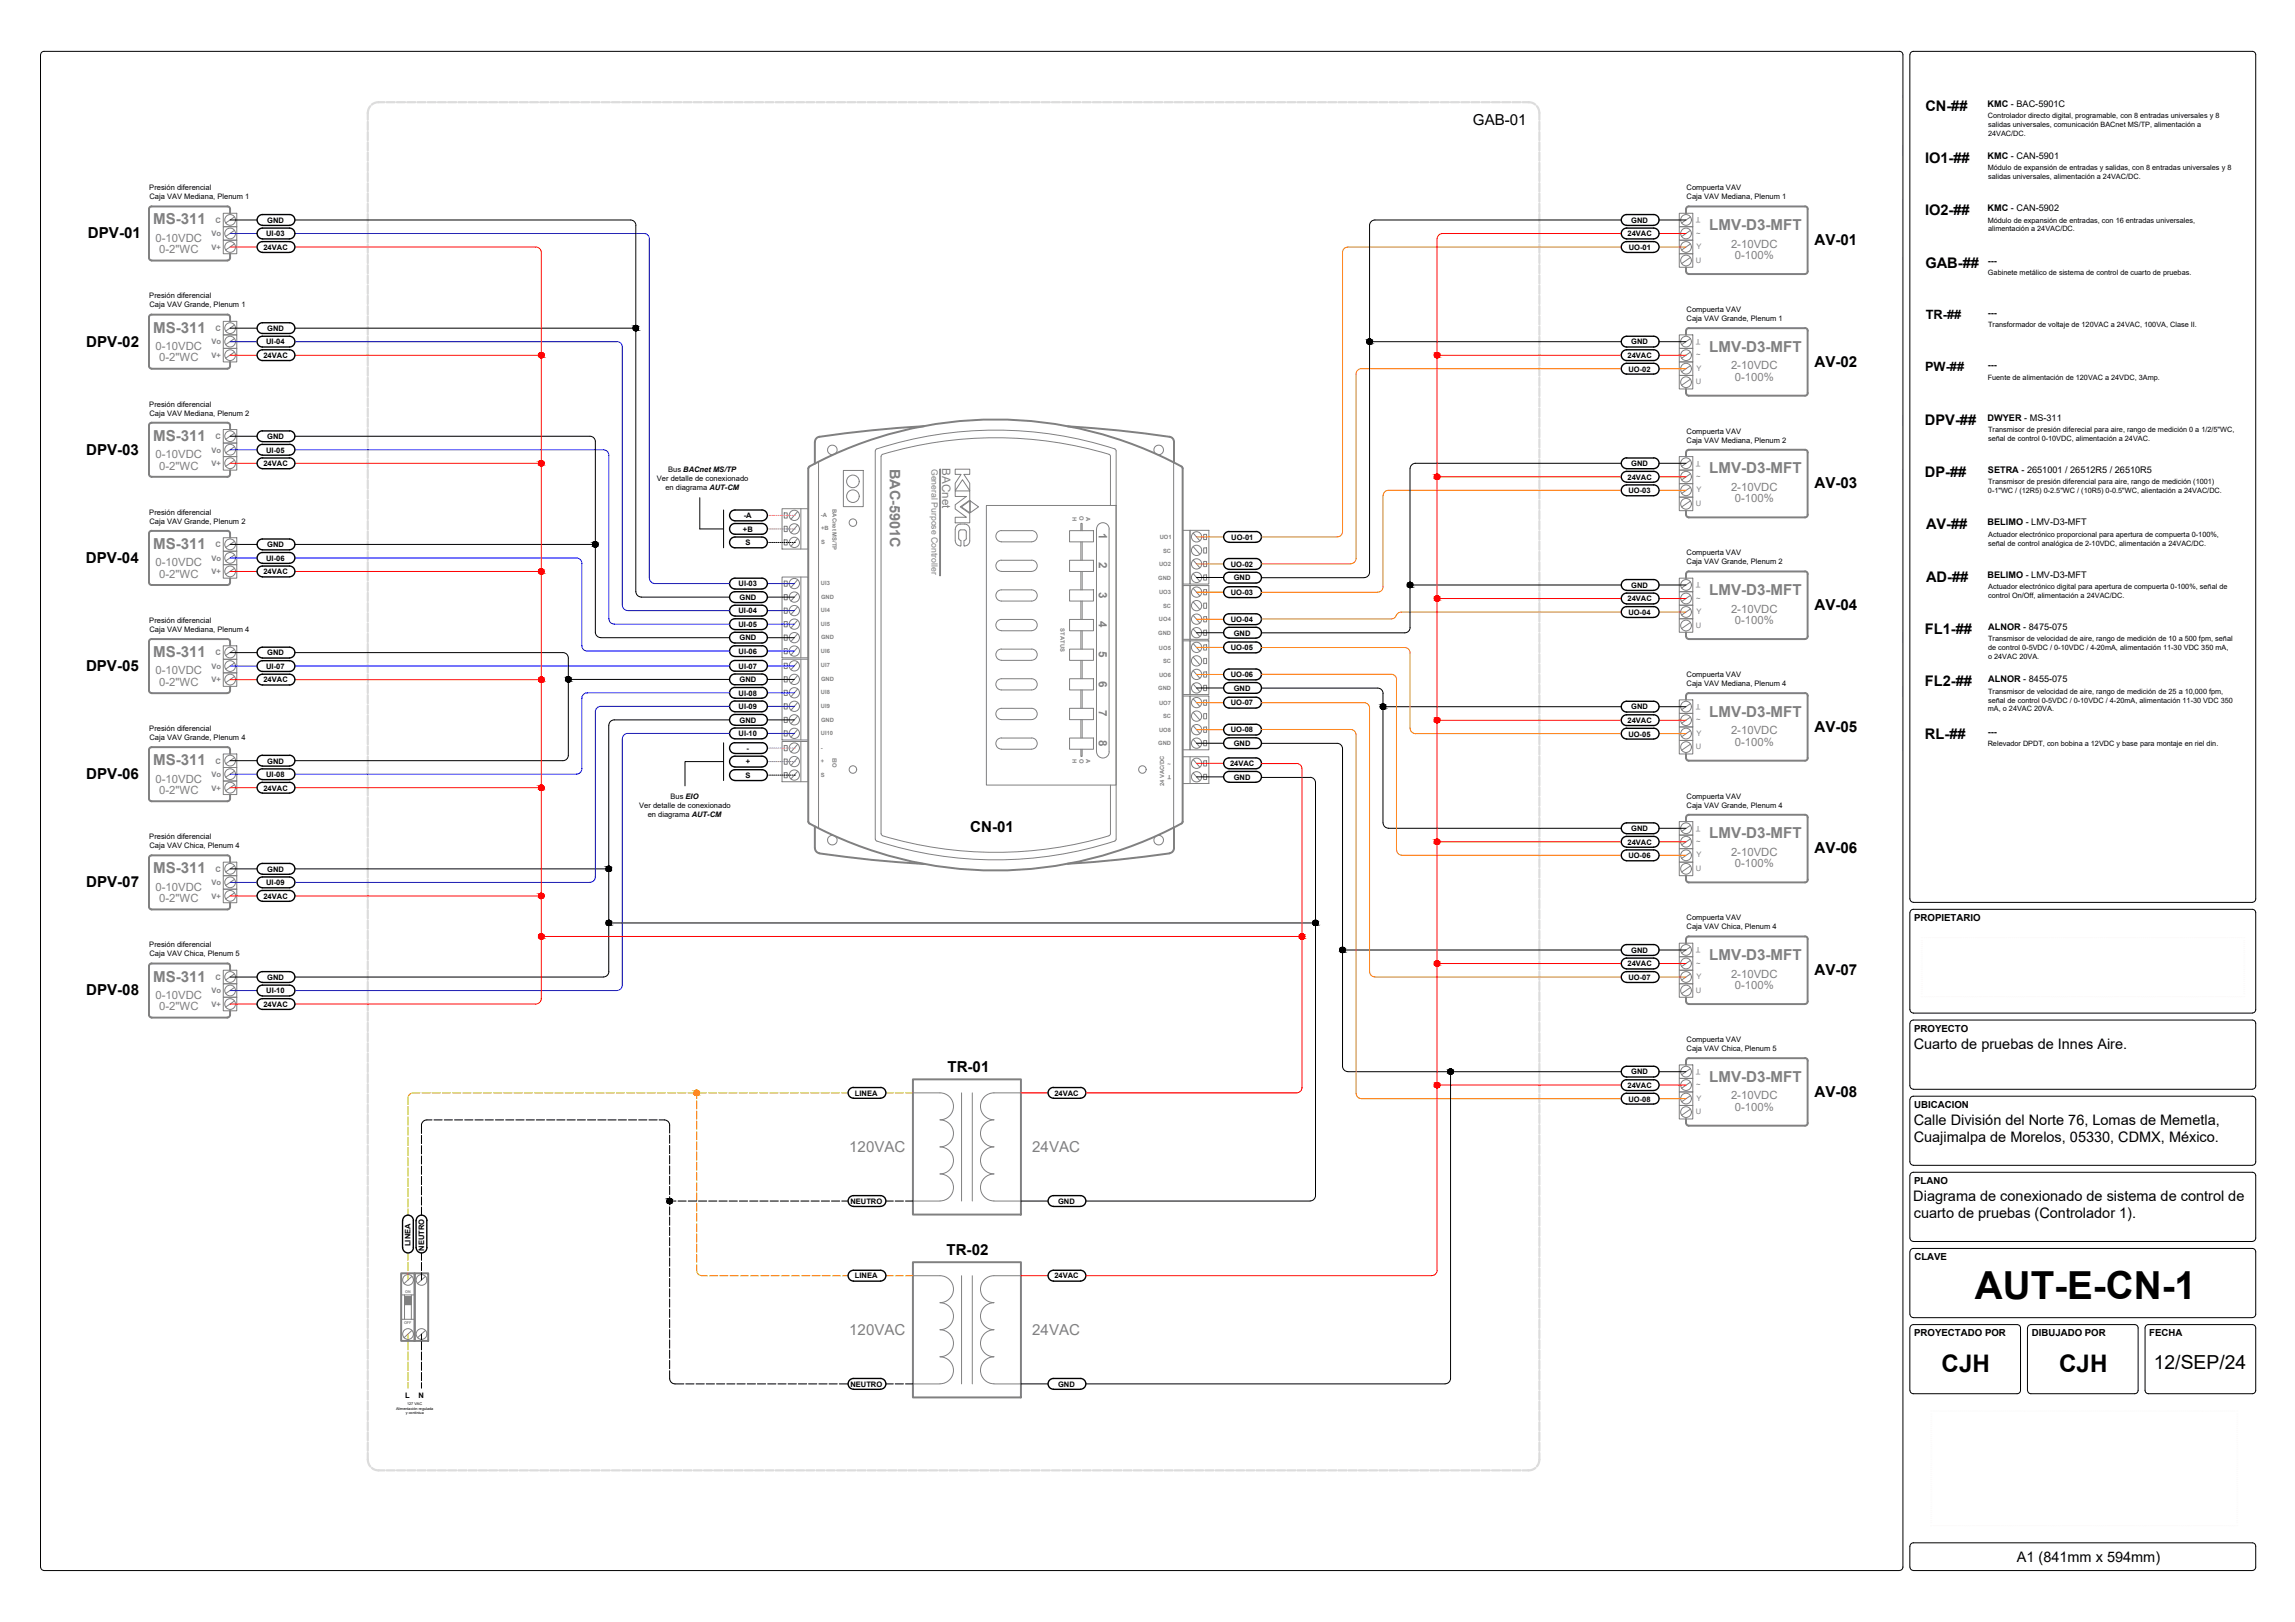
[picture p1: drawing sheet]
<svg xmlns="http://www.w3.org/2000/svg" width="841mm" height="594mm" viewBox="0 0 841 594" stroke-linecap="round" stroke-linejoin="round" font-family="sans-serif">
<defs><g id="words">
<text font-size="14.2" x="723.7" y="475.8">AUT-E-CN-1</text>
<g font-size="8.9">
<text x="711.5" y="502.6">CJH</text>
<text x="754.6" y="502.6">CJH</text>
</g>
<text font-size="7.1" x="789.3" y="501.3">12/SEP/24</text>
<g font-size="5.5">
<text x="697.2" y="37.3">CN-##</text>
<text x="539.8" y="45.6">GAB-01</text>
<text x="697.1" y="57.1">IO1-##</text>
<text x="697.1" y="76.9">IO2-##</text>
<text x="32.2" y="87.3">DPV-01</text>
<text x="665" y="89.8">AV-01</text>
<text x="697.2" y="96.7">GAB-##</text>
<text x="31.6" y="126.9">DPV-02</text>
<text x="665" y="134.3">AV-02</text>
<text x="697" y="156.1">DPV-##</text>
<text x="31.6" y="166.6">DPV-03</text>
<text x="665" y="178.9">AV-03</text>
<text x="697" y="175.9">DP-##</text>
<text x="31.5" y="206.1">DPV-04</text>
<text x="665" y="223.5">AV-04</text>
<text x="697" y="235.3">FL1-##</text>
<text x="31.5" y="245.8">DPV-05</text>
<text x="697" y="255.2">FL2-##</text>
<text x="665" y="268">AV-05</text>
<text x="697" y="274.9">RL-##</text>
<text x="31.6" y="285.4">DPV-06</text>
<text x="355.5" y="304.7">CN-01</text>
<text x="665" y="312.6">AV-06</text>
<text x="31.6" y="325">DPV-07</text>
<text x="665" y="357.2">AV-07</text>
<text x="31.6" y="364.6">DPV-08</text>
<text x="347.2" y="392.7">TR-01</text>
<text x="665" y="401.7">AV-08</text>
<text x="346.9" y="459.7">TR-02</text>
</g>
<g font-size="5.5" fill="#808080">
<text x="56.1" y="82.2">MS-311</text>
<text x="626.4" y="84.3">LMV-D3-MFT</text>
<text x="56.1" y="121.8">MS-311</text>
<text x="626.4" y="128.9">LMV-D3-MFT</text>
<text x="56.1" y="161.5">MS-311</text>
<text x="626.4" y="173.4">LMV-D3-MFT</text>
<text x="56.1" y="201.1">MS-311</text>
<text x="626.4" y="218">LMV-D3-MFT</text>
<text x="56.1" y="240.7">MS-311</text>
<text x="626.4" y="262.6">LMV-D3-MFT</text>
<text x="56.1" y="280.3">MS-311</text>
<text x="626.4" y="307.1">LMV-D3-MFT</text>
<text x="56.1" y="319.9">MS-311</text>
<text x="626.4" y="351.7">LMV-D3-MFT</text>
<text x="56.1" y="359.5">MS-311</text>
<text x="626.4" y="396.3">LMV-D3-MFT</text>
<text x="311.2" y="422">120VAC</text>
<text x="378.3" y="422">24VAC</text>
<text x="311.2" y="489">120VAC</text>
<text x="378.3" y="489">24VAC</text>
</g>
<g font-size="5.4">
<text x="705.6" y="40.5">CN-##</text>
<text x="705.5" y="59.7">IO1-##</text>
<text x="705.5" y="78.9">IO2-##</text>
<text x="705.6" y="98.1">GAB-##</text>
<text x="705.4" y="155.5">DPV-##</text>
<text x="705.4" y="174.7">DP-##</text>
<text x="705.8" y="193.9">AV-##</text>
<text x="705.8" y="213.1">AD-##</text>
<text x="705.4" y="232.2">FL1-##</text>
<text x="705.4" y="251.4">FL2-##</text>
<text x="705.4" y="270.6">RL-##</text>
</g>
<text font-size="5.3" fill="#808080" x="326.1" y="171.6" transform="rotate(90 326.1 171.6)">BAC-5901C</text>
<g font-size="5.3">
<text x="701.3" y="384.1">Cuarto de pruebas de Innes Aire.</text>
<text x="701.3" y="412">Calle División del Norte 76, Lomas de Memetla,</text>
<text x="701.3" y="418.4">Cuajimalpa de Morelos, 05330, CDMX, México.</text>
<text x="701.2" y="439.8">Diagrama de conexionado de sistema de control de</text>
<text x="701.3" y="446.2">cuarto de pruebas (Controlador 1).</text>
<text x="739.1" y="572.2">A1 (841mm x 594mm)</text>
</g>
<text font-size="4.8" x="697.1" y="135.8">PW-##</text>
<g font-size="4.7">
<text x="705.7" y="116.7">TR-##</text>
<text x="705.5" y="135.9">PW-##</text>
</g>
<g font-size="4.3" fill="#808080">
<text x="345.3" y="171.5" transform="rotate(90 345.3 171.5)">BACnet</text>
<text x="402.7" y="195.2" transform="rotate(90 402.7 195.2)">1</text>
<text x="402.7" y="206" transform="rotate(90 402.7 206)">2</text>
<text x="402.7" y="216.8" transform="rotate(90 402.7 216.8)">3</text>
<text x="402.7" y="227.6" transform="rotate(90 402.7 227.6)">4</text>
<text x="402.7" y="238.4" transform="rotate(90 402.7 238.4)">5</text>
<text x="402.7" y="249.3" transform="rotate(90 402.7 249.3)">6</text>
<text x="402.7" y="260.2" transform="rotate(90 402.7 260.2)">7</text>
<text x="402.7" y="271" transform="rotate(90 402.7 271)">8</text>
</g>
<g font-size="4.2" fill="#808080">
<text x="57" y="88.6">0-10VDC</text>
<text x="58.4" y="92.8">0-2&quot;WC</text>
<text x="634.4" y="90.7">2-10VDC</text>
<text x="635.7" y="94.9">0-100%</text>
<text x="57" y="128.2">0-10VDC</text>
<text x="58.4" y="132.4">0-2&quot;WC</text>
<text x="634.4" y="135.3">2-10VDC</text>
<text x="635.7" y="139.5">0-100%</text>
<text x="57" y="167.8">0-10VDC</text>
<text x="58.4" y="172">0-2&quot;WC</text>
<text x="634.4" y="179.8">2-10VDC</text>
<text x="635.7" y="184">0-100%</text>
<text x="57" y="207.4">0-10VDC</text>
<text x="58.4" y="211.6">0-2&quot;WC</text>
<text x="634.4" y="224.4">2-10VDC</text>
<text x="635.7" y="228.6">0-100%</text>
<text x="57" y="247">0-10VDC</text>
<text x="58.4" y="251.3">0-2&quot;WC</text>
<text x="634.4" y="269">2-10VDC</text>
<text x="635.7" y="273.1">0-100%</text>
<text x="57" y="286.6">0-10VDC</text>
<text x="58.4" y="290.8">0-2&quot;WC</text>
<text x="634.4" y="313.5">2-10VDC</text>
<text x="635.7" y="317.7">0-100%</text>
<text x="57" y="326.2">0-10VDC</text>
<text x="58.4" y="330.5">0-2&quot;WC</text>
<text x="634.4" y="358.1">2-10VDC</text>
<text x="57" y="365.9">0-10VDC</text>
<text x="635.7" y="362.3">0-100%</text>
<text x="58.4" y="370.1">0-2&quot;WC</text>
<text x="634.4" y="402.6">2-10VDC</text>
<text x="635.7" y="406.8">0-100%</text>
</g>
<g font-size="3.5">
<text x="701.4" y="337.3">PROPIETARIO</text>
<text x="701.4" y="377.8">PROYECTO</text>
<text x="701.4" y="405.7">UBICACION</text>
<text x="701.4" y="433.6">PLANO</text>
<text x="701.5" y="461.5">CLAVE</text>
<text x="701.4" y="489.4">PROYECTADO POR</text>
<text x="744.5" y="489.4">DIBUJADO POR</text>
<text x="787.6" y="489.4">FECHA</text>
</g>
<g font-size="3.3">
<text x="728.4" y="39.1">KMC - BAC-5901C</text>
<text x="728.4" y="58.3">KMC - CAN-5901</text>
<text x="728.4" y="77.4">KMC - CAN-5902</text>
<text x="728.5" y="96.5">---</text>
<text x="728.5" y="115.7">---</text>
<text x="728.5" y="134.9">---</text>
<text x="728.4" y="154.1">DWYER - MS-311</text>
<text x="728.5" y="173.3">SETRA - 2651001 / 26512R5 / 26510R5</text>
<text x="728.4" y="192.5">BELIMO - LMV-D3-MFT</text>
<text x="728.4" y="211.6">BELIMO - LMV-D3-MFT</text>
<text x="728.6" y="230.8">ALNOR - 8475-075</text>
<text x="728.6" y="250">ALNOR - 8455-075</text>
<text x="728.5" y="269.1">---</text>
</g>
<text font-size="3.2" fill="#808080" x="341.3" y="171.7" transform="rotate(90 341.3 171.7)">General Purpose Controller</text>
<g font-size="2.8">
<text x="54.7" y="69.7">Presión diferencial</text>
<text x="618.1" y="69.7">Compuerta VAV</text>
<text x="54.8" y="73">Caja VAV Mediana, Plenum 1</text>
<text x="618.1" y="73">Caja VAV Mediana, Plenum 1</text>
<text x="97.9" y="81.6">GND</text>
<text x="597.8" y="81.6">GND</text>
<text x="97.5" y="86.5">UI-03</text>
<text x="596.4" y="86.5">24VAC</text>
<text x="96.5" y="91.5">24VAC</text>
<text x="596.9" y="91.5">UO-01</text>
<text x="54.7" y="109.3">Presión diferencial</text>
<text x="54.8" y="112.6">Caja VAV Grande, Plenum 1</text>
<text x="618.1" y="114.2">Compuerta VAV</text>
<text x="618.1" y="117.6">Caja VAV Grande, Plenum 1</text>
<text x="97.9" y="121.2">GND</text>
<text x="96.5" y="131.1">24VAC</text>
<text x="97.5" y="126.1">UI-04</text>
<text x="596.4" y="131.1">24VAC</text>
<text x="597.8" y="126.2">GND</text>
<text x="596.8" y="136.1">UO-02</text>
<text x="54.7" y="148.9">Presión diferencial</text>
<text x="54.8" y="152.2">Caja VAV Mediana, Plenum 2</text>
<text x="97.9" y="160.8">GND</text>
<text x="618.1" y="158.8">Compuerta VAV</text>
<text x="97.5" y="165.7">UI-05</text>
<text x="618.1" y="162.2">Caja VAV Mediana, Plenum 2</text>
<text x="96.5" y="170.7">24VAC</text>
<text x="244.8" y="172.9">Bus BACnet MS/TP</text>
<text x="597.8" y="170.7">GND</text>
<text x="240.7" y="176.2">Ver detalle de conexionado</text>
<text x="243.8" y="179.6">en diagrama AUT-CM</text>
<text x="596.4" y="175.7">24VAC</text>
<text x="596.8" y="180.7">UO-03</text>
<text x="54.7" y="188.5">Presión diferencial</text>
<text x="54.8" y="191.9">Caja VAV Grande, Plenum 2</text>
<text x="272.6" y="189.8">-A</text>
<text x="272.3" y="194.7">+B</text>
<text x="451.2" y="197.7">UO-01</text>
<text x="97.9" y="200.4">GND</text>
<text x="273.2" y="199.7">S</text>
<text x="618.1" y="203.4">Compuerta VAV</text>
<text x="97.5" y="205.4">UI-06</text>
<text x="451" y="207.6">UO-02</text>
<text x="618.1" y="206.7">Caja VAV Grande, Plenum 2</text>
<text x="96.5" y="210.3">24VAC</text>
<text x="270.7" y="214.8">UI-03</text>
<text x="452.1" y="212.6">GND</text>
<text x="597.8" y="215.3">GND</text>
<text x="271" y="219.7">GND</text>
<text x="451" y="217.9">UO-03</text>
<text x="596.4" y="220.2">24VAC</text>
<text x="270.6" y="224.7">UI-04</text>
<text x="451" y="227.8">UO-04</text>
<text x="596.7" y="225.2">UO-04</text>
<text x="54.7" y="228.1">Presión diferencial</text>
<text x="54.8" y="231.5">Caja VAV Mediana, Plenum 4</text>
<text x="270.6" y="229.6">UI-05</text>
<text x="452.1" y="232.8">GND</text>
<text x="270.7" y="239.5">UI-06</text>
<text x="271" y="234.6">GND</text>
<text x="451" y="238.1">UO-05</text>
<text x="97.5" y="245">UI-07</text>
<text x="97.9" y="240">GND</text>
<text x="270.7" y="244.9">UI-07</text>
<text x="96.5" y="250">24VAC</text>
<text x="271" y="249.9">GND</text>
<text x="451" y="248">UO-06</text>
<text x="618.1" y="247.9">Compuerta VAV</text>
<text x="618.1" y="251.3">Caja VAV Mediana, Plenum 4</text>
<text x="270.7" y="254.8">UI-08</text>
<text x="452.1" y="253">GND</text>
<text x="270.7" y="259.7">UI-09</text>
<text x="451" y="258.4">UO-07</text>
<text x="597.8" y="259.9">GND</text>
<text x="54.7" y="267.7">Presión diferencial</text>
<text x="270.7" y="269.6">UI-10</text>
<text x="271" y="264.7">GND</text>
<text x="451" y="268.3">UO-08</text>
<text x="596.4" y="264.8">24VAC</text>
<text x="596.7" y="269.8">UO-05</text>
<text x="54.8" y="271.1">Caja VAV Grande, Plenum 4</text>
<text x="273.5" y="275">-</text>
<text x="452.1" y="273.2">GND</text>
<text x="97.9" y="279.7">GND</text>
<text x="273.3" y="280">+</text>
<text x="450.8" y="280.6">24VAC</text>
<text x="97.5" y="284.6">UI-08</text>
<text x="273.2" y="284.9">S</text>
<text x="452.1" y="285.6">GND</text>
<text x="96.5" y="289.6">24VAC</text>
<text x="245.7" y="292.6">Bus EIO</text>
<text x="618.1" y="292.5">Compuerta VAV</text>
<text x="234.3" y="295.9">Ver detalle de conexionado</text>
<text x="237.3" y="299.2">en diagrama AUT-CM</text>
<text x="618.1" y="295.8">Caja VAV Grande, Plenum 4</text>
<text x="597.8" y="304.4">GND</text>
<text x="54.7" y="307.4">Presión diferencial</text>
<text x="54.8" y="310.7">Caja VAV Chica, Plenum 4</text>
<text x="596.4" y="309.3">24VAC</text>
<text x="596.7" y="314.3">UO-06</text>
<text x="97.9" y="319.2">GND</text>
<text x="96.5" y="329.2">24VAC</text>
<text x="97.5" y="324.2">UI-09</text>
<text x="618.1" y="337.1">Compuerta VAV</text>
<text x="618.1" y="340.4">Caja VAV Chica, Plenum 4</text>
<text x="54.7" y="347">Presión diferencial</text>
<text x="54.8" y="350.3">Caja VAV Chica, Plenum 5</text>
<text x="596.4" y="353.9">24VAC</text>
<text x="597.8" y="349">GND</text>
<text x="97.9" y="358.9">GND</text>
<text x="596.8" y="358.9">UO-07</text>
<text x="97.6" y="363.8">UI-10</text>
<text x="96.5" y="368.8">24VAC</text>
<text x="618.1" y="381.6">Compuerta VAV</text>
<text x="618.1" y="385">Caja VAV Chica, Plenum 5</text>
<text x="597.8" y="393.5">GND</text>
<text x="313.3" y="401.3">LINEA</text>
<text x="386.4" y="401.3">24VAC</text>
<text x="596.4" y="398.5">24VAC</text>
<text x="596.8" y="403.5">UO-08</text>
<text x="311.6" y="440.9">NEUTRO</text>
<text x="387.7" y="440.9">GND</text>
<text x="150.5" y="456.4" transform="rotate(-90 150.5 456.4)">LINEA</text>
<text x="155.5" y="458.1" transform="rotate(-90 155.5 458.1)">NEUTRO</text>
<text x="313.3" y="468.3">LINEA</text>
<text x="386.4" y="468.3">24VAC</text>
<text x="311.6" y="507.9">NEUTRO</text>
<text x="387.7" y="507.9">GND</text>
<text x="148.5" y="511.9">L</text>
<text x="153.4" y="511.9">N</text>
</g>
<g font-size="2.8" fill="#808080">
<text x="79" y="81.6">C</text>
<text x="623.2" y="79.6" transform="rotate(-180 623.2 79.6)">T</text>
<text x="77.5" y="86.5">Vo</text>
<text x="621.6" y="86.3">~</text>
<text x="77.5" y="91.5">V+</text>
<text x="621.7" y="91.2">Y</text>
<text x="621.4" y="96.2">U</text>
<text x="79" y="121.2">C</text>
<text x="623.2" y="124.2" transform="rotate(-180 623.2 124.2)">T</text>
<text x="77.5" y="126.2">Vo</text>
<text x="77.5" y="131.1">V+</text>
<text x="621.6" y="130.9">~</text>
<text x="621.7" y="135.8">Y</text>
<text x="621.4" y="140.8">U</text>
<text x="79" y="160.8">C</text>
<text x="77.5" y="165.7">Vo</text>
<text x="77.5" y="170.7">V+</text>
<text x="623.2" y="168.8" transform="rotate(-180 623.2 168.8)">T</text>
<text x="621.6" y="175.4">~</text>
<text x="621.4" y="185.3">U</text>
<text x="621.7" y="180.4">Y</text>
<text x="79" y="200.5">C</text>
<text x="77.5" y="205.4">Vo</text>
<text x="77.5" y="210.3">V+</text>
<text x="623.2" y="213.3" transform="rotate(-180 623.2 213.3)">T</text>
<text x="621.6" y="220">~</text>
<text x="621.7" y="224.9">Y</text>
<text x="621.4" y="229.9">U</text>
<text x="77.5" y="245">Vo</text>
<text x="79" y="240">C</text>
<text x="77.5" y="250">V+</text>
<text x="623.2" y="257.9" transform="rotate(-180 623.2 257.9)">T</text>
<text x="621.6" y="264.6">~</text>
<text x="621.7" y="269.5">Y</text>
<text x="621.4" y="274.5">U</text>
<text x="79" y="279.7">C</text>
<text x="77.5" y="284.6">Vo</text>
<text x="77.5" y="289.5">V+</text>
<text x="623.2" y="302.4" transform="rotate(-180 623.2 302.4)">T</text>
<text x="621.6" y="309.1">~</text>
<text x="621.7" y="314">Y</text>
<text x="79" y="319.3">C</text>
<text x="621.4" y="319">U</text>
<text x="77.5" y="324.2">Vo</text>
<text x="77.5" y="329.2">V+</text>
<text x="623.2" y="347" transform="rotate(-180 623.2 347)">T</text>
<text x="621.6" y="353.7">~</text>
<text x="79" y="358.9">C</text>
<text x="621.7" y="358.6">Y</text>
<text x="77.5" y="363.8">Vo</text>
<text x="621.4" y="363.6">U</text>
<text x="77.5" y="368.8">V+</text>
<text x="623.2" y="391.6" transform="rotate(-180 623.2 391.6)">T</text>
<text x="621.6" y="398.2">~</text>
<text x="621.7" y="403.2">Y</text>
<text x="621.4" y="408.1">U</text>
</g>
<g font-size="2.7">
<text x="728.5" y="43.2">Controlador directo digital, programable, con 8 entradas universales y 8</text>
<text x="728.5" y="46.5">salidas universales, comunicación BACnet MS/TP, alimentación a</text>
<text x="728.5" y="49.7">24VAC/DC.</text>
<text x="728.4" y="62.4">Módulo de expansión de entradas y salidas, con 8 entradas universales y 8</text>
<text x="728.5" y="65.6">salidas universales, alimentación a 24VAC/DC.</text>
<text x="728.4" y="81.5">Módulo de expansión de entradas, con 16 entradas universales,</text>
<text x="728.5" y="84.8">alimentación a 24VAC/DC.</text>
<text x="728.5" y="100.7">Gabinete metálico de sistema de control de cuarto de pruebas.</text>
<text x="728.6" y="119.9">Transformador de voltaje de 120VAC a 24VAC, 100VA, Clase II.</text>
<text x="728.4" y="139.1">Fuente de alimentación de 120VAC a 24VDC, 3Amp.</text>
<text x="728.5" y="161.5">señal de control 0-10VDC, alimentación a 24VAC.</text>
<text x="728.6" y="158.3">Transmisor de presión diferecial para aire, rango de medición 0 a 1/2/5&quot;WC,</text>
<text x="728.6" y="177.4">Transmisor de presión diferencial para aire, rango de medición (1001)</text>
<text x="728.5" y="180.7">0-1&quot;WC / (12R5) 0-2.5&quot;WC / (10R5) 0-0.5&quot;WC, alientación a 24VAC/DC.</text>
<text x="728.6" y="196.6">Actuador electrónico proporcional para apertura de compuerta 0-100%,</text>
<text x="728.5" y="199.8">señal de control analógica de 2-10VDC, alimentación a 24VAC/DC.</text>
<text x="728.6" y="215.7">Actuador electrónico digital para apertura de compuerta 0-100%, señal de</text>
<text x="728.5" y="219">control On/Off, alimentación a 24VAC/DC.</text>
<text x="728.5" y="238.1">de control 0-5VDC / 0-10VDC / 4-20mA, alimentación 11-30 VDC 350 mA,</text>
<text x="728.6" y="234.9">Transmisor de velocidad de aire, rango de medición de 10 a 500 fpm, señal</text>
<text x="728.5" y="241.4">o 24VAC 20VA.</text>
<text x="728.5" y="257.3">señal de control 0-5VDC / 0-10VDC / 4-20mA, alimentación 11-30 VDC 350</text>
<text x="728.6" y="254.1">Transmisor de velocidad de aire, rango de medición de 25 a 10,000 fpm,</text>
<text x="728.5" y="260.5">mA, o 24VAC 20VA.</text>
<text x="728.4" y="273.3">Relevador DPDT, con bobina a 12VDC y base para montaje en riel din.</text>
</g>
<g font-size="2.1" fill="#808080">
<text x="300.8" y="189.3">-A</text>
<text x="305.1" y="186.5" transform="rotate(90 305.1 186.5)">BACnet MS/TP</text>
<text x="393" y="189.2" transform="rotate(90 393 189.2)">H</text>
<text x="395.5" y="189.2" transform="rotate(90 395.5 189.2)">O</text>
<text x="398.1" y="189.2" transform="rotate(90 398.1 189.2)">A</text>
<text x="300.9" y="194.3">+B</text>
<text x="425" y="197.5">UO1</text>
<text x="300.9" y="199.2">S</text>
<text x="426.2" y="202.5">SC</text>
<text x="424.8" y="207.4">UO2</text>
<text x="300.8" y="214.3">UI3</text>
<text x="424.4" y="212.3">GND</text>
<text x="300.9" y="219.3">GND</text>
<text x="424.8" y="217.7">UO3</text>
<text x="300.8" y="224.2">UI4</text>
<text x="424.7" y="227.6">UO4</text>
<text x="426.2" y="222.6">SC</text>
<text x="300.8" y="229.2">UI5</text>
<text x="388.6" y="230.1" transform="rotate(90 388.6 230.1)">STATUS</text>
<text x="424.4" y="232.6">GND</text>
<text x="300.8" y="239.1">UI6</text>
<text x="300.9" y="234.1">GND</text>
<text x="424.7" y="237.9">UO5</text>
<text x="300.8" y="244.4">UI7</text>
<text x="426.2" y="242.9">SC</text>
<text x="300.9" y="249.4">GND</text>
<text x="424.8" y="247.8">UO6</text>
<text x="300.8" y="254.3">UI8</text>
<text x="424.4" y="252.8">GND</text>
<text x="300.8" y="259.3">UI9</text>
<text x="424.8" y="258.2">UO7</text>
<text x="426.2" y="263.1">SC</text>
<text x="300.8" y="269.2">UI10</text>
<text x="300.9" y="264.3">GND</text>
<text x="424.8" y="268.1">UO8</text>
<text x="300.8" y="274.6">-</text>
<text x="424.4" y="273">GND</text>
<text x="300.8" y="279.6">+</text>
<text x="305" y="277.5" transform="rotate(90 305 277.5)">EIO</text>
<text x="393" y="278" transform="rotate(90 393 278)">H</text>
<text x="395.5" y="277.9" transform="rotate(90 395.5 277.9)">O</text>
<text x="398.1" y="278" transform="rotate(90 398.1 278)">A</text>
<text x="427.8" y="280.4">~</text>
<text x="300.8" y="284.6">S</text>
<text x="426.7" y="287.9" transform="rotate(-90 426.7 287.9)">24 VAC/DC</text>
<text x="429.2" y="283.7" transform="rotate(-180 429.2 283.7)">T</text>
</g>
<g font-size="1.4" fill="#808080">
<text x="148.4" y="473.6">ON</text>
<text x="148.1" y="484.9">OFF</text>
</g>
<g font-size="1.4">
<text x="149.2" y="514.6">127 VAC</text>
<text x="145.1" y="516.3">Alimentación regulada</text>
<text x="148.7" y="518">y continiua</text>
</g>
</g></defs>
<!-- layer: CNTR -->
<g fill="none" stroke="#808080" stroke-width=".37">
<path d="M300 169.1v134.3M306 166.3a1.76 1.76 0 0 0 0-3 1.76 1.76 0 0 0-2.7 1.2 1.76 1.76 0 0 0 2.2 2M309.1 172.3h7.2v13.3h-7.2zM320.7 165.2l.1 142.1 .2 .6a140 140 0 0 0 87.8 0l.2-.6v-142.1M320.8 165.1l.2-.5a140 140 0 0 1 87.8 0l.2 .5M322.9 167.1v138.3M322.9 167.1l.2-.4a141.2 141.2 0 0 1 83.7 0l.1 18.4M344.3 171.8h.4v39.1h-.4zM350 179.8h5.4v3.4l-3.5 2.4 3.5 2.5v3.4h-5.4v-2h4.1l-4.1-3.1v-1.5l4.1-3.1h-4.1zM350 171.8h5.4v2h-2.2l2.2 3.2v2.7l-2.7-4-2.7 4v-2.7l2.2-3.2h-2.2zM423.6 166.3a1.76 1.76 0 0 1 .1-3 1.76 1.76 0 0 1 2.6 1.2 1.76 1.76 0 0 1-2.1 2M430.1 169.4v133.8"/>
<path d="M286.6 186.3h9.6v14.8h-9.6zM287.4 187.8h1.1v2h-1.1zM287.4 192.8h1.1v1.9h-1.1zM287.4 197.7h1.1v1.9h-1.1zM292.3 187.4l-2.5 2.8M292.3 192.3l-2.5 2.8M292.3 197.2l-2.5 2.9M293.5 186.3v14.8M351.3 194.8v2.4M351.4 197.2l.2 .5 .5 .2M351.4 194.8l.2-.5 .5-.2h1.6l.4 .7M352.1 198l.1 2-1.6-.6-.5-1.3-.1-4.2 .3-1a3.4 3.4 0 0 1 4.5-.4l.6 1.3v4.3l-.3 .9-.7 .7-1.1 .3v-2"/>
<path d="M352.3 185.6l3.1-2.2v4.4zM354.1 197.2l-.2 .5-.5 .2M354.1 194.8v2.4M355.5 183.4l3.1 2.2-3.1 2.2zM361.5 185.1h47.5v102.4h-47.5zM367 194.4h11M367 194.3a2.07 2.07 0 0 0-2.1 2.1 2.07 2.07 0 0 0 2.1 2.1l11-.1a2.05 2.05 0 0 0 2.1-2 2.05 2.05 0 0 0-2.1-2.1M392 194.4h8.7v4.1h-8.7zM396.1 194.4v-2.7h.5v2.7M396.1 198.5v6.7M396.6 198.5v6.7M406.4 193.8v81.6"/>
<path d="M406.5 193.8a2.31 2.31 0 0 0-2.3-2.4 2.31 2.31 0 0 0-2.3 2.4l-.1 81.6M433.4 194.2h2.7v19.7h-2.7zM436.1 194.2h6.9v19.7h-6.9zM437.2 195.3l2.5 2.8M441.1 195.7h1.1v1.9h-1.1zM286.6 211.3h9.6v29.6h-9.6zM287.4 212.8h1.1v1.9h-1.1zM287.4 217.8h1.1v1.9h-1.1zM292.3 212.4l-2.5 2.8M292.3 217.3l-2.5 2.8M293.5 211.3v29.6M365.5 216.6l1.5-.6h11a2.05 2.05 0 0 1 2.1 2.1 2.05 2.05 0 0 1-2.1 2h-11a2.05 2.05 0 0 1-1.9-1.2 2.05 2.05 0 0 1 .4-2.3z"/>
<path d="M367 209.3h11M367 205.2h11M367 205.2a2.05 2.05 0 0 0-2.1 2 2.05 2.05 0 0 0 2.1 2.1M378 205.2a2.05 2.05 0 0 1 2.1 2 2.05 2.05 0 0 1-2.1 2.1M392 205.2h8.7v4.1h-8.7zM392 216h8.7v4.1h-8.7zM396.1 209.3v6.7M396.6 209.3v6.7M433.4 214.5h2.7v19.7h-2.7zM436.1 214.5h6.9v19.7h-6.9zM437.2 200.2l2.5 2.8M437.2 205.2l2.5 2.8"/>
<path d="M437.2 210.1l2.5 2.8M437.2 215.5l2.5 2.8M441.1 200.7h1.1v1.9h-1.1zM441.1 205.6h1.1v1.9h-1.1zM441.1 210.6h1.1v1.9h-1.1zM441.1 216h1.1v1.9h-1.1zM287.4 222.7h1.1v1.9h-1.1zM287.4 227.6h1.1v2h-1.1zM287.4 232.6h1.1v1.9h-1.1zM287.4 237.5h1.1v2h-1.1zM292.3 222.3l-2.5 2.8M292.3 227.2l-2.5 2.8"/>
<path d="M292.3 232.1l-2.5 2.9M292.3 237.1l-2.5 2.8M365.5 238.3l1.5-.5 11-.1a2.05 2.05 0 0 1 2.1 2.1 2.05 2.05 0 0 1-2.1 2h-11a2.05 2.05 0 0 1-1.9-1.2 2.05 2.05 0 0 1 .4-2.3zM367 231h11M367 231a2.05 2.05 0 0 1-2.1-2.1 2.05 2.05 0 0 1 2.1-2h11a2.05 2.05 0 0 1 2.1 2 2.05 2.05 0 0 1-2.1 2.1M392 226.9h8.7v4.1h-8.7zM392 237.8h8.7v4.1h-8.7zM396.1 220.1v6.8M396.1 231v6.8M396.6 220.1v6.8M396.6 231v6.8M433.4 234.7h2.7v19.7h-2.7z"/>
<path d="M436.1 234.7h6.9v19.7h-6.9zM437.2 220.4l2.5 2.8M437.2 225.4l2.5 2.8M437.2 230.3l2.5 2.8M437.2 235.7l2.5 2.8M441.1 220.9h1.1v1.9h-1.1zM441.1 225.9h1.1v1.9h-1.1zM441.1 230.8h1.1v1.9h-1.1zM441.1 236.2h1.1v1.9h-1.1zM286.6 241.4h9.6v29.6h-9.6zM287.4 242.9h1.1v2h-1.1zM287.4 247.9h1.1v1.9h-1.1z"/>
<path d="M287.4 252.8h1.1v1.9h-1.1zM287.4 257.8h1.1v1.9h-1.1zM292.3 242.5l-2.5 2.8M292.3 247.4l-2.5 2.8M292.3 252.4l-2.5 2.8M292.3 257.3l-2.5 2.9M293.5 241.4v29.6M365.5 249.2l1.5-.6h11a2.05 2.05 0 0 1 2.1 2 2.05 2.05 0 0 1-2.1 2.1h-11a2.05 2.05 0 0 1-1.9-1.3 2.05 2.05 0 0 1 .4-2.2zM392 248.6h8.7v4.1h-8.7zM392 259.4h8.7v4.2h-8.7zM396.1 241.9v6.7M396.1 252.7v6.7"/>
<path d="M396.6 241.9v6.7M396.6 252.7v6.7M433.4 254.9h2.7v19.7h-2.7zM436.1 254.9h6.9v19.7h-6.9zM437.2 240.7l2.5 2.8M437.2 245.6l2.5 2.8M437.2 250.5l2.5 2.9M437.2 256l2.5 2.8M441.1 241.1h1.1v1.9h-1.1zM441.1 246.1h1.1v1.9h-1.1zM441.1 251h1.1v2h-1.1zM441.1 256.4h1.1v1.9h-1.1z"/>
<path d="M286.6 271.6h9.6v14.7h-9.6zM287.4 262.7h1.1v1.9h-1.1zM287.4 267.7h1.1v1.9h-1.1zM287.4 273.1h1.1v1.9h-1.1zM287.4 278h1.1v1.9h-1.1zM292.3 262.3l-2.5 2.8M292.3 267.2l-2.5 2.8M292.3 272.6l-2.5 2.8M292.3 277.6l-2.5 2.7M293.5 271.6v14.7M365.5 260l1.5-.6h11a2.05 2.05 0 0 1 2.1 2.1 2.05 2.05 0 0 1-2.1 2h-11a2.05 2.05 0 0 1-1.9-1.2 2.05 2.05 0 0 1 .4-2.3zM367 270.3h11"/>
<path d="M367 270.3a2.07 2.07 0 0 0-2.1 2 2.07 2.07 0 0 0 2.1 2.1h11a2.05 2.05 0 0 0 2.1-2.1 2.05 2.05 0 0 0-2.1-2M392 270.3h8.7v4.1h-8.7zM396.1 274.4v2.6h.5v-2.6M396.1 263.6v6.7M396.6 263.6v6.7M401.9 275.3a2.31 2.31 0 0 0 2.3 2.3 2.31 2.31 0 0 0 2.3-2.3M436.1 277.2v9.8M437.2 260.9l2.5 2.8M437.2 265.8l2.5 2.9M437.2 270.8l2.5 2.8M437.2 278.2l2.5 2.8M441.1 261.4h1.1v1.9h-1.1z"/>
<path d="M441.1 266.3h1.1v1.9h-1.1zM441.1 271.2h1.1v1.9h-1.1zM441.1 278.7h1.1v1.9h-1.1zM287.4 283h1.1v1.9h-1.1zM292.3 282.5l-2.5 2.8M406.9 287.5l-.1 18.3a141.3 141.3 0 0 1-83.6 .1l-.3-.6M437.2 283.1l2.5 2.8M441.1 283.6h1.1v1.9h-1.1zM443 286.9l-9.6 .1v-9.8h9.6v9.8M305.5 306a1.76 1.76 0 0 0-2.2 2 1.76 1.76 0 0 0 2.7 1.2 1.76 1.76 0 0 0 0-2.9M424.2 306a1.76 1.76 0 0 1 2.1 2 1.76 1.76 0 0 1-2.6 1.2 1.76 1.76 0 0 1-.1-2.9"/>
<circle cx="312.6" cy="176.3" r="2.31"/>
<circle cx="291.1" cy="198.7" r="1.88"/>
<circle cx="291.1" cy="193.7" r="1.88"/>
<circle cx="291.1" cy="188.8" r="1.88"/>
<circle cx="312.6" cy="181.7" r="2.31"/>
<circle cx="312.6" cy="191.4" r="1.38"/>
<circle cx="438.5" cy="196.6" r="1.88"/>
<circle cx="291.1" cy="218.7" r="1.88"/>
<circle cx="291.1" cy="213.7" r="1.88"/>
<circle cx="438.5" cy="216.9" r="1.88"/>
<circle cx="438.5" cy="206.5" r="1.88"/>
<circle cx="438.5" cy="211.5" r="1.88"/>
<circle cx="438.5" cy="201.6" r="1.88"/>
<circle cx="291.1" cy="228.6" r="1.88"/>
<circle cx="291.1" cy="223.6" r="1.88"/>
<circle cx="291.1" cy="238.5" r="1.88"/>
<circle cx="291.1" cy="233.5" r="1.88"/>
<circle cx="438.5" cy="221.8" r="1.88"/>
<circle cx="438.5" cy="226.8" r="1.88"/>
<circle cx="438.5" cy="231.7" r="1.88"/>
<circle cx="438.5" cy="237.1" r="1.88"/>
<circle cx="291.1" cy="248.8" r="1.88"/>
<circle cx="291.1" cy="243.9" r="1.88"/>
<circle cx="291.1" cy="258.7" r="1.88"/>
<circle cx="291.1" cy="253.7" r="1.88"/>
<circle cx="438.5" cy="242.1" r="1.88"/>
<circle cx="438.5" cy="257.3" r="1.88"/>
<circle cx="438.5" cy="247" r="1.88"/>
<circle cx="438.5" cy="252" r="1.88"/>
<circle cx="291.1" cy="278.9" r="1.88"/>
<circle cx="291.1" cy="268.6" r="1.88"/>
<circle cx="291.1" cy="263.6" r="1.88"/>
<circle cx="291.1" cy="274" r="1.88"/>
<circle cx="438.5" cy="272.2" r="1.88"/>
<circle cx="438.5" cy="262.3" r="1.88"/>
<circle cx="438.5" cy="279.6" r="1.88"/>
<circle cx="438.5" cy="267.2" r="1.88"/>
<circle cx="291.1" cy="283.9" r="1.88"/>
<circle cx="312.6" cy="281.8" r="1.38"/>
<circle cx="418.6" cy="281.8" r="1.38"/>
<circle cx="438.5" cy="284.5" r="1.88"/>
</g>
<!-- layer: CNTR-Fr -->
<path d="M338.7 156.1a300.2 300.2 0 0 0-39.3 4.2l-.5 .7-.3 .8M391.3 156.1a419.5 419.5 0 0 1 37.7 4l1 .9 .2 .8M296.6 170.9a143.6 143.6 0 0 1 136.4 0M296.6 170.9l-.4 .7v129.4l.4 .6M298.6 161.9v8M430.2 161.9v7.6M433 170.9l.4 .7-.1 129.6a142.8 142.8 0 0 1-136.7 .4M298.6 302.7v8M298.6 310.6l.5 1.3 1.2 .6M300.2 312.6a438.8 438.8 0 0 0 38.5 3.9M428.6 312.6a459.5 459.5 0 0 1-37.3 3.8M430.2 303.1v8l-.8 1.1-.8 .3" fill="none" stroke="#808080" stroke-width=".72"/>
<!-- layer: ELEM -->
<g fill="none" stroke="#808080" stroke-width=".37">
<path d="M81.8 78.1h5v4.9h-5zM85.9 79.5l-3.2 2.2M615.4 78.1h4.9v4.9h-4.9zM619.5 79.5l-3.3 2.2M81.8 83h5v5h-5zM81.8 88h5v4.9h-5zM85.9 84.4l-3.2 2.2M85.9 89.3l-3.2 2.3M615.4 83h4.9v5h-4.9zM615.4 92.9h4.9v5h-4.9zM615.4 88h4.9v4.9h-4.9zM619.5 84.4l-3.3 2.2"/>
<path d="M619.5 94.3l-3.3 2.2M619.5 89.3l-3.3 2.3M81.8 117.7h5v5h-5zM85.9 119.1l-3.2 2.2M81.8 122.7h5v4.9h-5zM81.8 127.6h5v5h-5zM85.9 124l-3.2 2.3M85.9 129l-3.2 2.2M615.4 122.7h4.9v4.9h-4.9zM615.4 127.6h4.9v5h-4.9zM615.4 137.5h4.9v5h-4.9zM615.4 132.6h4.9v4.9h-4.9z"/>
<path d="M619.5 124l-3.3 2.3M619.5 129l-3.3 2.2M619.5 138.9l-3.3 2.2M619.5 133.9l-3.3 2.3M81.8 157.3h5v5h-5zM85.9 158.7l-3.2 2.2M81.8 162.3h5v4.9h-5zM81.8 167.2h5v5h-5zM85.9 163.6l-3.2 2.3M85.9 168.6l-3.2 2.2M615.4 167.2h4.9v5h-4.9zM615.4 172.2h4.9v4.9h-4.9z"/>
<path d="M615.4 177.1h4.9v5h-4.9zM619.5 168.6l-3.3 2.2M619.5 173.5l-3.3 2.3M619.5 178.5l-3.3 2.2M81.8 196.9h5v5h-5zM85.9 198.3l-3.2 2.2M615.4 182.1h4.9v4.9h-4.9zM619.5 183.4l-3.3 2.3M81.8 201.9h5v4.9h-5zM81.8 206.8h5v5h-5zM85.9 203.3l-3.2 2.2M85.9 208.2l-3.2 2.2"/>
<path d="M615.4 211.8h4.9v4.9h-4.9zM615.4 216.7h4.9v5h-4.9zM619.5 213.1l-3.3 2.3M619.5 218.1l-3.3 2.2M81.8 236.5h5v5h-5zM85.9 237.9l-3.2 2.2M615.4 226.6h4.9v5h-4.9zM615.4 221.7h4.9v4.9h-4.9zM619.5 228l-3.3 2.2M619.5 223l-3.3 2.3M81.8 241.5h5v4.9h-5zM81.8 246.4h5v5h-5z"/>
<path d="M85.9 242.8l-3.2 2.3M85.9 247.8l-3.2 2.2M615.4 256.3h4.9v5h-4.9zM619.5 257.7l-3.3 2.2M81.8 276.2h5v4.9h-5zM85.9 277.5l-3.2 2.3M615.4 261.3h4.9v4.9h-4.9zM615.4 271.2h4.9v5h-4.9zM615.4 266.2h4.9v5h-4.9zM619.5 262.7l-3.3 2.2M619.5 272.6l-3.3 2.2M619.5 267.6l-3.3 2.2"/>
<path d="M81.8 281.1h5v5h-5zM81.8 286.1h5v4.9h-5zM85.9 282.5l-3.2 2.2M85.9 287.4l-3.2 2.3M81.8 315.8h5v4.9h-5zM85.9 317.1l-3.2 2.3M615.4 300.9h4.9v5h-4.9zM615.4 305.9h4.9v4.9h-4.9zM615.4 315.8h4.9v4.9h-4.9zM615.4 310.8h4.9v5h-4.9zM619.5 302.3l-3.3 2.2M619.5 307.2l-3.3 2.3"/>
<path d="M619.5 317.1l-3.3 2.3M619.5 312.2l-3.3 2.2M81.8 320.7h5v5h-5zM81.8 325.7h5v4.9h-5zM85.9 322.1l-3.2 2.2M85.9 327l-3.2 2.3M81.8 355.4h5v4.9h-5zM85.9 356.7l-3.2 2.3M615.4 345.5h4.9v4.9h-4.9zM615.4 350.4h4.9v5h-4.9zM615.4 355.4h4.9v4.9h-4.9zM619.5 346.8l-3.3 2.3"/>
<path d="M619.5 351.8l-3.3 2.2M619.5 356.7l-3.3 2.3M81.8 360.3h5v5h-5zM81.8 365.3h5v4.9h-5zM85.9 361.7l-3.2 2.2M85.9 366.6l-3.2 2.3M615.4 360.3h4.9v5h-4.9zM619.5 361.7l-3.3 2.2M615.4 390h4.9v5h-4.9zM615.4 395h4.9v4.9h-4.9zM615.4 399.9h4.9v5h-4.9zM619.5 391.4l-3.3 2.2"/>
<path d="M619.5 396.3l-3.3 2.3M334.5 400.3h10a4.9 4.9 0 0 1 4.9 4.9 4.9 4.9 0 0 1-4.9 4.9 5 5 0 0 1 4.9 5 5 5 0 0 1-4.9 4.9 5 5 0 0 1 4.9 5 5 5 0 0 1-4.9 5M352.4 400.3v39.6M356.3 400.3v39.6M374.1 400.3h-9.9a4.9 4.9 0 0 0-4.9 4.9 4.9 4.9 0 0 0 4.9 4.9 5 5 0 0 0-4.9 5 5 5 0 0 0 4.9 4.9 5 5 0 0 0-4.9 5 5 5 0 0 0 4.9 5M615.4 404.9h4.9v4.9h-4.9zM619.5 406.2l-3.3 2.3M619.5 401.3l-3.3 2.2M334.5 439.9h10M344.5 430a4.9 4.9 0 0 1 4.9 4.9 4.9 4.9 0 0 1-4.9 5M364.2 439.9h9.9M364.2 430a4.9 4.9 0 0 0-4.9 4.9 4.9 4.9 0 0 0 4.9 5"/>
<path d="M147 474.3h5M148.2 475h2.5v2.8h-2.5zM148.2 474.3v8.9M148.2 475h2.5M148.2 475.1h2.5M148.2 475.2h2.5M148.2 475.3h2.5M148.2 475.5h2.5M148.2 475.6h2.5M148.2 475.7h2.5M148.2 475.8h2.5M148.2 476h2.5"/>
<path d="M148.2 476.1h2.5M148.2 476.2h2.5M148.2 476.3h2.5M148.2 476.4h2.5M148.2 476.6h2.5M148.2 476.7h2.5M148.2 476.8h2.5M148.2 476.9h2.5M148.2 477.1h2.5M148.2 477.2h2.5M148.2 477.3h2.5M148.2 477.4h2.5"/>
<path d="M148.2 477.6h2.5M148.2 477.7h2.5M148.2 477.8h2.5M150.7 474.3v8.9M150.9 467.5l-2.9 2.7M155.9 467.5l-2.9 2.7M334.5 467.2h10a4.9 4.9 0 0 1 4.9 5 4.9 4.9 0 0 1-4.9 4.9 5 5 0 0 1 4.9 5 5 5 0 0 1-4.9 4.9 5 5 0 0 1 4.9 5 5 5 0 0 1-4.9 4.9M352.4 467.2v39.7M356.3 467.2v39.7M374.1 467.2h-9.9a4.9 4.9 0 0 0-4.9 5 4.9 4.9 0 0 0 4.9 4.9 5 5 0 0 0-4.9 5 5 5 0 0 0 4.9 4.9 5 5 0 0 0-4.9 5 5 5 0 0 0 4.9 4.9M147 483.2h5M150.9 487.3l-2.9 2.7"/>
<path d="M155.9 487.3l-2.9 2.7M344.5 497a4.9 4.9 0 0 1 4.9 4.9 4.9 4.9 0 0 1-4.9 4.9M364.2 497a4.9 4.9 0 0 0-4.9 4.9 4.9 4.9 0 0 0 4.9 4.9M334.5 506.9h10M364.2 506.9h9.9"/>
<circle cx="84.3" cy="85.5" r="1.97"/>
<circle cx="84.3" cy="80.6" r="1.97"/>
<circle cx="84.3" cy="90.5" r="1.97"/>
<circle cx="617.9" cy="95.4" r="1.97"/>
<circle cx="617.9" cy="80.6" r="1.97"/>
<circle cx="617.9" cy="90.5" r="1.97"/>
<circle cx="617.9" cy="85.5" r="1.97"/>
<circle cx="84.3" cy="125.1" r="1.97"/>
<circle cx="84.3" cy="130.1" r="1.97"/>
<circle cx="84.3" cy="120.2" r="1.97"/>
<circle cx="617.9" cy="125.1" r="1.97"/>
<circle cx="617.9" cy="130.1" r="1.97"/>
<circle cx="617.9" cy="140" r="1.97"/>
<circle cx="617.9" cy="135" r="1.97"/>
<circle cx="84.3" cy="159.8" r="1.97"/>
<circle cx="84.3" cy="164.7" r="1.97"/>
<circle cx="84.3" cy="169.7" r="1.97"/>
<circle cx="617.9" cy="179.6" r="1.97"/>
<circle cx="617.9" cy="174.6" r="1.97"/>
<circle cx="617.9" cy="169.7" r="1.97"/>
<circle cx="84.3" cy="199.4" r="1.97"/>
<circle cx="617.9" cy="184.5" r="1.97"/>
<circle cx="84.3" cy="204.3" r="1.97"/>
<circle cx="84.3" cy="209.3" r="1.97"/>
<circle cx="617.9" cy="214.2" r="1.97"/>
<circle cx="617.9" cy="219.2" r="1.97"/>
<circle cx="84.3" cy="239" r="1.97"/>
<circle cx="617.9" cy="224.1" r="1.97"/>
<circle cx="617.9" cy="229.1" r="1.97"/>
<circle cx="84.3" cy="244" r="1.97"/>
<circle cx="84.3" cy="248.9" r="1.97"/>
<circle cx="617.9" cy="258.8" r="1.97"/>
<circle cx="84.3" cy="278.6" r="1.97"/>
<circle cx="617.9" cy="263.8" r="1.97"/>
<circle cx="617.9" cy="273.6" r="1.97"/>
<circle cx="617.9" cy="268.7" r="1.97"/>
<circle cx="84.3" cy="283.5" r="1.97"/>
<circle cx="84.3" cy="288.5" r="1.97"/>
<circle cx="84.3" cy="318.2" r="1.97"/>
<circle cx="617.9" cy="313.3" r="1.97"/>
<circle cx="617.9" cy="318.2" r="1.97"/>
<circle cx="617.9" cy="308.3" r="1.97"/>
<circle cx="617.9" cy="303.4" r="1.97"/>
<circle cx="84.3" cy="328.1" r="1.97"/>
<circle cx="84.3" cy="323.2" r="1.97"/>
<circle cx="84.3" cy="357.8" r="1.97"/>
<circle cx="617.9" cy="347.9" r="1.97"/>
<circle cx="617.9" cy="352.9" r="1.97"/>
<circle cx="617.9" cy="357.8" r="1.97"/>
<circle cx="84.3" cy="362.8" r="1.97"/>
<circle cx="84.3" cy="367.7" r="1.97"/>
<circle cx="617.9" cy="362.8" r="1.97"/>
<circle cx="617.9" cy="392.5" r="1.97"/>
<circle cx="617.9" cy="397.4" r="1.97"/>
<circle cx="617.9" cy="407.3" r="1.97"/>
<circle cx="617.9" cy="402.4" r="1.97"/>
<circle cx="149.5" cy="468.8" r="1.97"/>
<circle cx="154.5" cy="468.8" r="1.97"/>
<circle cx="149.5" cy="488.6" r="1.97"/>
<circle cx="154.5" cy="488.6" r="1.97"/>
</g>
<!-- layer: ELEM-Fr -->
<g fill="none" stroke="#808080" stroke-width=".72">
<path d="M84.3 78.1v-1.5a.99 .99 0 0 0-1-1h-27.7a.92 .92 0 0 0-1 1v17.8M662.4 76.6v22.8M662.5 76.6a.99 .99 0 0 0-1-1h-42.6a.92 .92 0 0 0-1 1l-.1 1.5M54.6 94.4a.99 .99 0 0 0 1 1M55.6 95.4h27.7M84.3 94.4a.99 .99 0 0 1-1 1M84.3 92.9v1.5M617.8 97.9v1.5M617.9 99.3a.99 .99 0 0 0 1 1M662.5 99.3a.99 .99 0 0 1-1 1M54.6 116.2v17.8a.99 .99 0 0 0 1 1l27.7 .1a1.07 1.07 0 0 0 1-1.1v-1.4M55.6 115.2h27.7"/>
<path d="M55.6 115.2a.99 .99 0 0 0-1 1M83.3 115.2a.99 .99 0 0 1 1 1M84.3 116.2v1.5M618.9 100.4h42.5M617.8 121.2v1.5M617.9 121.2a.92 .92 0 0 1 1-1h42.6a.99 .99 0 0 1 1 1M662.4 121.2v22.7M84.3 157.3v-1.5a.99 .99 0 0 0-1-1h-27.7a1 1 0 0 0-1 1v17.9M617.8 142.5l.1 1.4a.99 .99 0 0 0 1 1h42.5a1 1 0 0 0 1.1-1M54.6 173.6a.99 .99 0 0 0 1 1h27.7a1 1 0 0 0 1-1M84.3 172.2v1.5M662.4 165.7v22.8"/>
<path d="M662.5 165.7a.99 .99 0 0 0-1-1h-42.6a1 1 0 0 0-1 1l-.1 1.5M84.3 196.9v-1.5a.99 .99 0 0 0-1-1l-27.7 .1a.92 .92 0 0 0-1 .9v17.9a1 1 0 0 0 1 1h27.7a1 1 0 0 0 1-1v-1.5M617.8 187l.1 1.5a.99 .99 0 0 0 1 1h42.5a1 1 0 0 0 1.1-1M618.9 209.3h42.5M618.9 209.3a.99 .99 0 0 0-1 1l-.1 1.5M661.5 209.3a.99 .99 0 0 1 1 1M662.4 210.3v22.8M54.6 235a.92 .92 0 0 1 1-.9l27.7-.1a.99 .99 0 0 1 1 1M54.6 235v17.8a.99 .99 0 0 0 1 1l27.7 .1a1.07 1.07 0 0 0 1-1.1v-1.4M84.3 235v1.5M617.8 231.6l.1 1.4a.99 .99 0 0 0 1 1l42.5 .1a1.07 1.07 0 0 0 1.1-1.1M662.4 254.9v22.7"/>
<path d="M662.5 254.8a.99 .99 0 0 0-1-1l-42.6 .1a.92 .92 0 0 0-1 .9l-.1 1.5M84.3 276.2v-1.5a.99 .99 0 0 0-1-1h-27.7a1 1 0 0 0-1 1v17.8M617.8 276.2l.1 1.4a.99 .99 0 0 0 1 1h42.5a1 1 0 0 0 1.1-1M54.6 292.5a.99 .99 0 0 0 1 1h27.7a1 1 0 0 0 1-1M84.3 291v1.5M662.4 299.4v22.8M662.5 299.4a.99 .99 0 0 0-1-1h-42.6a1 1 0 0 0-1 1l-.1 1.5M54.6 314.3a1 1 0 0 1 1-1h27.7a.99 .99 0 0 1 1 1M54.6 314.3v17.8a.99 .99 0 0 0 1 1h27.7a1 1 0 0 0 1-1v-1.5M84.3 314.3v1.5M617.8 320.7l.1 1.5a.99 .99 0 0 0 1 1h42.5a1 1 0 0 0 1.1-1M54.6 353.9a.92 .92 0 0 1 1-1h27.7a.99 .99 0 0 1 1 1"/>
<path d="M54.6 353.9v17.8a.99 .99 0 0 0 1 1h27.7a1.07 1.07 0 0 0 1-1v-1.5M84.3 353.9v1.5M617.8 344v1.5M618.9 343h42.5M618.9 343a.99 .99 0 0 0-1 1M661.5 343a.99 .99 0 0 1 1 1M662.4 344v22.7M617.8 365.3l.1 1.4a.99 .99 0 0 0 1 1l42.5 .1a1.07 1.07 0 0 0 1.1-1.1M334.5 395.3h39.6v49.6h-39.6zM618.9 387.6h42.5M618.9 387.5a.99 .99 0 0 0-1 1l-.1 1.5M661.5 387.5a.99 .99 0 0 1 1 1"/>
<path d="M662.4 388.5v22.8M617.8 409.8v1.5M617.9 411.3a.99 .99 0 0 0 1 1h42.5a1 1 0 0 0 1.1-1M147 466.4h5v24.7h-5zM152 466.4h4.9v24.7h-4.9zM334.5 462.3h39.6v49.5h-39.6z"/>
</g>
<!-- layer: GAB -->
<g fill="none" stroke="#dcdcdc" stroke-width=".8">
<path d="M135.7 38.9l-.4 .5a7.3 7.3 0 0 0-.5 4.5M141 37.4a6 6 0 0 0-4.8 .9M141.7 37.4h3M145.4 37.4h3M149.2 37.4h3M152.9 37.4h3M156.7 37.4h3M160.4 37.4h3M164.2 37.4h3M168 37.4h2.9M171.7 37.4h3M175.5 37.4h3"/>
<path d="M179.2 37.4h3M183 37.4h3M186.7 37.4h3M190.4 37.4h3M194.2 37.4h3M197.9 37.4h3M201.7 37.4h3M205.4 37.4h3M209.2 37.4h3M213 37.4h2.9M216.7 37.4h3M220.5 37.4h3"/>
<path d="M224.2 37.4h3M228 37.4h3M231.7 37.4h3M235.4 37.4h3M239.2 37.4h3M242.9 37.4h3M246.7 37.4h3M250.4 37.4h3M254.2 37.4h3M258 37.4h2.9M261.7 37.4h3M265.5 37.4h3"/>
<path d="M269.2 37.4h3M273 37.4h3M276.7 37.4h3M280.4 37.4h3M284.2 37.4h3M287.9 37.4h3M291.7 37.4h3M295.4 37.4h3M299.2 37.4h3M303 37.4h2.9M306.7 37.4h3M310.5 37.4h3"/>
<path d="M314.2 37.4h3M318 37.4h3M321.7 37.4h3M325.4 37.4h3.1M329.2 37.4h3M332.9 37.4h3M336.7 37.4h3M340.4 37.4h3M344.2 37.4h3M348 37.4h2.9M351.7 37.4h3M355.5 37.4h3"/>
<path d="M359.2 37.4h3M363 37.4h3M366.7 37.4h3M370.4 37.4h3.1M374.2 37.4h3M377.9 37.4h3M381.7 37.4h3M385.4 37.4h3M389.2 37.4h3M393 37.4h2.9M396.7 37.4h3M400.5 37.4h3"/>
<path d="M404.2 37.4h3M408 37.4h3M411.7 37.4h3M415.4 37.4h3.1M419.2 37.4h3M422.9 37.4h3M426.7 37.4h3M430.4 37.4h3M434.2 37.4h3M438 37.4h2.9M441.7 37.4h3M445.5 37.4h3"/>
<path d="M449.2 37.4h3M453 37.4h3M456.7 37.4h3M460.4 37.4h3.1M464.2 37.4h3M467.9 37.4h3M471.7 37.4h3M475.4 37.4h3M479.2 37.4h3M483 37.4h2.9M486.7 37.4h3M490.5 37.4h3"/>
<path d="M494.2 37.4h3M498 37.4h3M501.7 37.4h3M505.4 37.4h3.1M509.2 37.4h3M512.9 37.4h3M516.7 37.4h3M520.4 37.4h3M524.2 37.4h3M528 37.4h3M531.7 37.4h3M535.5 37.4h3"/>
<path d="M539.2 37.4h3M543 37.4h3M546.7 37.4h3M550.4 37.4h3.1M554.2 37.4h3M557.9 37.4a5.9 5.9 0 0 1 4.7 .9M563.2 38.9l.4 .5a7.3 7.3 0 0 1 .5 4.5M134.8 44.6v3M134.8 48.4v3M134.8 52.1v3M134.8 55.9v3M134.8 59.6v3"/>
<path d="M564.1 44.6v3M564.1 48.4v3M564.1 52.1v3M564.1 55.9v3M564.1 59.6v3M134.8 63.3v3.1M134.8 67.1v3M134.8 70.8v3M134.8 74.6v3M134.8 78.4v2.9M564.1 63.3v3.1M564.1 67.1v3"/>
<path d="M564.1 70.8v3M564.1 74.6v3M564.1 78.4v2.9M134.8 82.1v3M134.8 85.9v3M134.8 89.6v3M134.8 93.4v3M134.8 97.1v3M564.1 82.1v3M564.1 85.9v3M564.1 89.6v3M564.1 93.4v3"/>
<path d="M564.1 97.1v3M134.8 100.9v3M134.8 104.6v3M134.8 108.3v3.1M134.8 112.1v3M134.8 115.8v3M134.8 119.6v3M564.1 100.9v3M564.1 104.6v3M564.1 108.3v3.1M564.1 112.1v3M564.1 115.8v3"/>
<path d="M564.1 119.6v3M134.8 123.4v3M134.8 127.1v3M134.8 130.9v3M134.8 134.6v3M134.8 138.4v3M564.1 123.4v3M564.1 127.1v3M564.1 130.9v3M564.1 134.6v3M564.1 138.4v3M134.8 142.1v3"/>
<path d="M134.8 145.9v3M134.8 149.6v3M134.8 153.3v3.1M134.8 157.1v3M564.1 142.1v3M564.1 145.9v3M564.1 149.6v3M564.1 153.3v3.1M564.1 157.1v3M134.8 160.9v2.9M134.8 164.6v3M134.8 168.4v3"/>
<path d="M134.8 172.1v3M134.8 175.9v3M134.8 179.6v3M564.1 160.9v2.9M564.1 164.6v3M564.1 168.4v3M564.1 172.1v3M564.1 175.9v3M564.1 179.6v3M134.8 183.4v3M134.8 187.1v3M134.8 190.9v3"/>
<path d="M134.8 194.6v3M134.8 198.3v3.1M564.1 183.4v3M564.1 187.1v3M564.1 190.9v3M564.1 194.6v3M564.1 198.3v3.1M134.8 202.1v3M134.8 205.9v2.9M134.8 209.6v3M134.8 213.4v3M134.8 217.1v3"/>
<path d="M564.1 202.1v3M564.1 205.9v2.9M564.1 209.6v3M564.1 213.4v3M564.1 217.1v3M134.8 220.9v3M134.8 224.6v3M134.8 228.4v3M134.8 232.1v3M134.8 235.9v3M134.8 239.6v3M564.1 220.9v3"/>
<path d="M564.1 224.6v3M564.1 228.4v3M564.1 232.1v3M564.1 235.9v3M564.1 239.6v3M134.8 243.3v3.1M134.8 247.1v3M134.8 250.9v2.9M134.8 254.6v3M134.8 258.4v3M564.1 243.3v3.1M564.1 247.1v3"/>
<path d="M564.1 250.9v2.9M564.1 254.6v3M564.1 258.4v3M134.8 262.1v3M134.8 265.9v3M134.8 269.6v3M134.8 273.4v3M134.8 277.1v3M564.1 262.1v3M564.1 265.9v3M564.1 269.6v3M564.1 273.4v3"/>
<path d="M564.1 277.1v3M134.8 280.9v3M134.8 284.6v3M134.8 288.3v3.1M134.8 292.1v3M134.8 295.9v2.9M134.8 299.6v3M564.1 280.9v3M564.1 284.6v3M564.1 288.3v3.1M564.1 292.1v3M564.1 295.9v2.9"/>
<path d="M564.1 299.6v3M134.8 303.4v3M134.8 307.1v3M134.8 310.9v3M134.8 314.6v3M134.8 318.4v3M564.1 303.4v3M564.1 307.1v3M564.1 310.9v3M564.1 314.6v3M564.1 318.4v3M134.8 322.1v3"/>
<path d="M134.8 325.9v3M134.8 329.6v3M134.8 333.3v3.1M134.8 337.1v3M564.1 322.1v3M564.1 325.9v3M564.1 329.6v3M564.1 333.3v3.1M564.1 337.1v3M134.8 340.9v3M134.8 344.6v3M134.8 348.4v3"/>
<path d="M134.8 352.1v3M134.8 355.9v3M134.8 359.6v3M564.1 340.9v3M564.1 344.6v3M564.1 348.4v3M564.1 352.1v3M564.1 355.9v3M564.1 359.6v3M134.8 363.4v3M134.8 367.1v3M134.8 370.9v3"/>
<path d="M134.8 374.6v3M134.8 378.4v3M564.1 363.4v3M564.1 367.1v3M564.1 370.9v3M564.1 374.6v3M564.1 378.4v3M134.8 382.1v3M134.8 385.9v3M134.8 389.6v3M134.8 393.4v3M134.8 397.1v3"/>
<path d="M564.1 382.1v3M564.1 385.9v3M564.1 389.6v3M564.1 393.4v3M564.1 397.1v3M134.8 400.9v3M134.8 404.6v3M134.8 408.4v3M134.8 412.1v3M134.8 415.9v3M134.8 419.6v3M564.1 400.9v3"/>
<path d="M564.1 404.6v3M564.1 408.4v3M564.1 412.1v3M564.1 415.9v3M564.1 419.6v3M134.8 423.4v3M134.8 427.1v3M134.8 430.9v3M134.8 434.6v3M134.8 438.4v3M564.1 423.4v3M564.1 427.1v3"/>
<path d="M564.1 430.9v3M564.1 434.6v3M564.1 438.4v3M134.8 442.1v3M134.8 445.9v3M134.8 449.6v3M134.8 453.4v3M134.8 457.1v3M564.1 442.1v3M564.1 445.9v3M564.1 449.6v3M564.1 453.4v3"/>
<path d="M564.1 457.1v3M134.8 460.9v3M134.8 464.6v3M134.8 468.4v3M134.8 472.1v3M134.8 475.9v3M134.8 479.6v3M564.1 460.9v3M564.1 464.6v3M564.1 468.4v3M564.1 472.1v3M564.1 475.9v3"/>
<path d="M564.1 479.6v3M134.8 483.4v3M134.8 487.1v3M134.8 490.9v3M134.8 494.6v3M134.8 498.4v3M564.1 483.4v3M564.1 487.1v3M564.1 490.9v3M564.1 494.6v3M564.1 498.4v3M134.8 502.1v3"/>
<path d="M134.8 505.9v3M134.8 509.6v3M134.8 513.4v3M134.8 517.1v3M564.1 502.1v3M564.1 505.9v3M564.1 509.6v3M564.1 513.4v3M564.1 517.1v3M134.8 532.1a6.5 6.5 0 0 0 .9 5M134.8 520.9v3M134.8 524.6v3"/>
<path d="M134.8 528.4v3M136.3 537.6l.5 .4a6.6 6.6 0 0 0 4.2 .5M141.7 538.5h3M145.4 538.5h3M149.2 538.5h3M152.9 538.5h3M156.7 538.5h3M160.4 538.5h3M164.2 538.5h3M168 538.5h2.9M171.7 538.5h3M175.5 538.5h3"/>
<path d="M179.2 538.5h3M183 538.5h3M186.7 538.5h3M190.4 538.5h3M194.2 538.5h3M197.9 538.5h3M201.7 538.5h3M205.4 538.5h3M209.2 538.5h3M213 538.5h2.9M216.7 538.5h3M220.5 538.5h3"/>
<path d="M224.2 538.5h3M228 538.5h3M231.7 538.5h3M235.4 538.5h3M239.2 538.5h3M242.9 538.5h3M246.7 538.5h3M250.4 538.5h3M254.2 538.5h3M258 538.5h2.9M261.7 538.5h3M265.5 538.5h3"/>
<path d="M269.2 538.5h3M273 538.5h3M276.7 538.5h3M280.4 538.5h3M284.2 538.5h3M287.9 538.5h3M291.7 538.5h3M295.4 538.5h3M299.2 538.5h3M303 538.5h2.9M306.7 538.5h3M310.5 538.5h3"/>
<path d="M314.2 538.5h3M318 538.5h3M321.7 538.5h3M325.4 538.5h3.1M329.2 538.5h3M332.9 538.5h3M336.7 538.5h3M340.4 538.5h3M344.2 538.5h3M348 538.5h2.9M351.7 538.5h3M355.5 538.5h3"/>
<path d="M359.2 538.5h3M363 538.5h3M366.7 538.5h3M370.4 538.5h3.1M374.2 538.5h3M377.9 538.5h3M381.7 538.5h3M385.4 538.5h3M389.2 538.5h3M393 538.5h2.9M396.7 538.5h3M400.5 538.5h3"/>
<path d="M404.2 538.5h3M408 538.5h3M411.7 538.5h3M415.4 538.5h3.1M419.2 538.5h3M422.9 538.5h3M426.7 538.5h3M430.4 538.5h3M434.2 538.5h3M438 538.5h2.9M441.7 538.5h3M445.5 538.5h3"/>
<path d="M449.2 538.5h3M453 538.5h3M456.7 538.5h3M460.4 538.5h3.1M464.2 538.5h3M467.9 538.5h3M471.7 538.5h3M475.4 538.5h3M479.2 538.5h3M483 538.5h2.9M486.7 538.5h3M490.5 538.5h3"/>
<path d="M494.2 538.5h3M498 538.5h3M501.7 538.5h3M505.4 538.5h3.1M509.2 538.5h3M512.9 538.5h3M516.7 538.5h3M520.4 538.5h3M524.2 538.5h3M528 538.5h3M531.7 538.5h3M535.5 538.5h3"/>
<path d="M539.2 538.5h3M543 538.5h3M546.7 538.5h3M550.4 538.5h3.1M554.2 538.5h3M562.7 537.6l-.6 .4a6.6 6.6 0 0 1-4.2 .5M564.1 532.1a6.3 6.3 0 0 1-.9 5M564.1 520.9v3M564.1 524.6v3M564.1 528.4v3"/>
</g>
<!-- layer: CB-PW -->
<g fill="none" stroke="#b8b800" stroke-width=".38">
<path d="M254.5 399.7a1 1 0 0 1 1.1-.3 1 1 0 0 1 .7 .9M149.5 405.3v3M149.5 409v3M149.5 412.8v3M149.5 416.5v3M153.9 400.3h-2.4a1.94 1.94 0 0 0-2 2v2.3M154.6 400.3h3M158.4 400.3h3M162.1 400.3h3M165.8 400.3h3.1M169.6 400.3h3M173.4 400.3h3"/>
<path d="M177.1 400.3h3M180.9 400.3h3M184.6 400.3h3M188.4 400.3h3M192.1 400.3h3M195.9 400.3h3M199.6 400.3h3M203.4 400.3h3M207.1 400.3h3M210.8 400.3h3.1M214.6 400.3h3M218.4 400.3h3"/>
<path d="M222.1 400.3h3M225.9 400.3h3M229.6 400.3h3M233.4 400.3h3M237.1 400.3h3M240.9 400.3h3M244.6 400.3h3M248.4 400.3h3M252.1 400.3h3M254.3 400.3l.1 .3a.96 .96 0 0 0 .7 .7 .96 .96 0 0 0 1-.4M255.3 400.3v2.1M255.3 403.2v3"/>
<path d="M255.3 406.9v3M255.3 410.6v3.1M255.3 414.4v3M255.3 418.1v3M255.9 400.3h3M259.6 400.3h3M263.4 400.3h3M267.1 400.3h3M270.9 400.3h3M274.6 400.3h3M278.4 400.3h3M282.1 400.3h3"/>
<path d="M285.9 400.3h3M289.6 400.3h3M293.4 400.3h3M297.1 400.3h3M300.9 400.3h3M304.6 400.3h3M308.4 400.3h2.4M324.6 400.3h2.7M328.1 400.3h3M331.8 400.3h2.7M149.5 420.3v3M149.5 424v3"/>
<path d="M149.5 427.8v3M149.5 431.6v3M149.5 435.3v3M149.5 439.1v3M255.3 421.9v3M255.3 425.7v2.9M255.3 429.4v3M255.3 433.2v3M255.3 436.9v3M149.5 442.8v2.3M149.5 458.9v2.7M255.3 440.7v3"/>
<path d="M255.3 444.4v3M255.3 448.2v3M255.3 451.9v3M255.3 455.6v3.1M255.3 459.4v3M149.5 462.4v3M149.5 466.1v2.7M255.3 463.1v2.2a2 2 0 0 0 2 1.9h2M260 467.2h3M263.8 467.2h3M267.5 467.2h3M271.3 467.2h3"/>
<path d="M275 467.2h3M278.8 467.2h3M282.5 467.2h3M286.3 467.2h3M290 467.2h3M293.8 467.2h3M297.5 467.2h3.1M301.3 467.2h3M305 467.2h3M308.8 467.2h2M324.6 467.2h2.7M328.1 467.2h3"/>
<path d="M331.8 467.2h2.7M149.5 488.6v2.1M149.5 491.4v3M149.5 495.2v3M149.5 498.9v3M149.5 502.7v3M149.5 506.4v2"/>
</g>
<!-- layer: CB-PW-N -->
<g fill="none" stroke="#000" stroke-width=".38">
<path d="M154.5 415.9v3M154.5 419.6v3M158.3 410.2h-1.9a1.94 1.94 0 0 0-1.9 2v2.9M159 410.2h3M162.8 410.2h3M166.6 410.2h2.9M170.3 410.2h3M174.1 410.2h3M177.8 410.2h3M181.6 410.2h3M185.3 410.2h3M189 410.2h3.1"/>
<path d="M192.8 410.2h3M196.5 410.2h3M200.3 410.2h3M204 410.2h3M207.8 410.2h3M211.6 410.2h2.9M215.3 410.2h3M219.1 410.2h3M222.8 410.2h3M226.6 410.2h3M230.3 410.2h3M234 410.2h3.1"/>
<path d="M237.8 410.2h3M241.5 410.2h1.9a1.94 1.94 0 0 1 2 2v2.8M245.4 415.8v3M245.4 419.5v3M154.5 423.4v3M154.5 427.1v3M154.5 430.9v3M154.5 434.6v3M154.5 438.4v3M244.4 439.9v.1a.99 .99 0 0 0 .7 .8 .99 .99 0 0 0 1.1-.3M244.6 439.3a.98 .98 0 0 1 1.1-.3 .98 .98 0 0 1 .7 .9M245.4 423.3v3"/>
<path d="M245.4 427v3M245.4 430.8v3M245.4 434.5v3M245.4 438.3v3M245.4 439.9h2.3M248.5 439.9h2.9M252.2 439.9h3M256 439.9h3M259.7 439.9h3M263.5 439.9h3M267.2 439.9h3M271 439.9h3"/>
<path d="M274.7 439.9h3M278.5 439.9h3M282.2 439.9h3M285.9 439.9h3.1M289.7 439.9h3M293.5 439.9h2.9M297.2 439.9h3M301 439.9h3M304.7 439.9h3M308.5 439.9h2.3M324.6 439.9h2.7M328.1 439.9h3"/>
<path d="M331.8 439.9h2.7M154.5 442.1v3M154.5 458.9v2.7M245.4 442v3M245.4 445.8v3M245.4 449.5v3M245.4 453.3v3M245.4 457v3.1M154.5 462.4v3M154.5 466.1v2.7M245.4 460.8v3M245.4 464.5v3"/>
<path d="M245.4 468.3v3M245.4 472v3M245.4 475.8v3M245.4 479.5v3M154.5 488.6v2.1M154.5 491.4v3M154.5 495.2v3M154.5 498.9v3M245.4 483.3v3M245.4 487v3M245.4 490.8v3M245.4 494.5v3"/>
<path d="M245.4 498.3v3M154.5 502.7v3M154.5 506.4v2M245.4 502v2.9a2 2 0 0 0 2 2h3.2M251.3 506.9h3M255.1 506.9h3M258.8 506.9h3M262.6 506.9h3M266.3 506.9h3M270.1 506.9h3M273.8 506.9h3M277.6 506.9h3"/>
<path d="M281.3 506.9h3M285.1 506.9h3M288.8 506.9h3M292.6 506.9h3M296.3 506.9h3M300.1 506.9h3M303.8 506.9h3M307.6 506.9h3.2M324.6 506.9h2.7M328.1 506.9h3M331.8 506.9h2.7"/>
</g>
<g fill="#000" stroke="#000" stroke-width=".37">
<path d="M245.3 438.9l.4 .1zM245.1 439h.6z"/>
<path d="M245.1 439h.8zM245 439h.9z"/>
<path d="M245 439l1 .1zM244.8 439.1h1.2z"/>
<path d="M244.8 439.1l1.4 .1zM244.8 439.1l1.4 .1z"/>
<path d="M244.7 439.2l1.5 .2zM244.7 439.2l1.5 .2h-1.6z"/>
<path d="M244.6 439.4l1.7 .2zM244.6 439.4l1.7 .2h-1.8z"/>
<path d="M244.5 439.6l1.9 .1zM244.5 439.6l1.9 .1h-2z"/>
<path d="M244.4 439.7l2 .2zM244.4 439.7l2 .2z"/>
<path d="M244.4 439.9h2zM244.4 439.9l2 .2z"/>
<path d="M245.1 440.9h.6zM245.1 440.9h.4z"/>
<path d="M245 440.8h.9zM245 440.8l.7 .1z"/>
<path d="M244.8 440.7h1.2zM244.8 440.7l1.1 .1z"/>
<path d="M244.7 440.6h1.5zM244.7 440.6l1.3 .1z"/>
<path d="M244.6 440.4h1.6zM244.6 440.4l1.6 .2z"/>
<path d="M244.5 440.2h1.8zM244.5 440.2l1.7 .2z"/>
<path d="M244.4 440.1h2zM244.4 440.1l1.9 .1z"/>
</g>
<!-- layer: CB-PW -->
<g fill="#b8b800" stroke="#b8b800" stroke-width=".37">
<path d="M255.2 399.3h.4zM255 399.3h.6z"/>
<path d="M255 399.3l.8 .1zM254.9 399.4h.9z"/>
<path d="M254.9 399.4l1 .1zM254.7 399.5h1.2z"/>
<path d="M254.7 399.5l1.4 .1zM254.7 399.5l1.4 .1z"/>
<path d="M254.6 399.6l1.5 .2zM254.6 399.6l1.5 .2z"/>
<path d="M254.5 399.8l1.7 .1zM254.5 399.8l1.7 .1z"/>
<path d="M254.4 399.9l1.9 .2zM254.4 399.9l1.9 .2h-2z"/>
<path d="M254.3 400.1l2 .2zM254.3 400.1l2 .2z"/>
<path d="M254.3 400.3l2 .2v-.2zM254.3 400.3l2 .2h-2z"/>
<path d="M254.3 400.5h2zM254.3 400.5l1.9 .2z"/>
<path d="M254.4 400.7h1.8zM254.4 400.7l1.7 .1z"/>
<path d="M254.5 400.8h1.6zM254.5 400.8l1.6 .2z"/>
<path d="M254.6 401h1.5zM254.6 401l1.3 .1z"/>
<path d="M254.7 401.1h1.2zM254.7 401.1l1.1 .1z"/>
<path d="M254.9 401.2h.9zM254.9 401.2h.7z"/>
<path d="M255 401.2h.6zM255 401.2l.4 .1z"/>
</g>
<!-- layer: CB-24V -->
<g fill="none" stroke="#f00" stroke-width=".37">
<path d="M84.3 90.5h9.9M108.1 90.5h88.3M196.4 90.5l1.4 .6 .6 1.3v273.4M526.6 87.5v377.8M594.1 85.5h-65.5l-1.4 .6-.5 1.4M607.9 85.5h9.9M84.3 130.1h9.9M108.1 130.1h90.3M526.6 130.1h67.5M607.9 130.1h9.9M84.3 169.7h9.9M108.1 169.7h90.3"/>
<path d="M526.6 174.6h67.5M607.9 174.6h9.9M84.3 209.3h9.9M108.1 209.3h90.3M526.6 219.2h67.5M607.9 219.2h9.9M84.3 248.9h9.9M108.1 248.9h90.3M438.5 279.6h9.9M462.3 279.7h12.8M475.2 279.6l1.3 .6 .6 1.4v116.7l-.2 1-.8 .7-.9 .3h-77.3M526.6 263.8h67.5"/>
<path d="M607.9 263.8h9.9M84.3 288.5h9.9M108.1 288.5h90.3M526.6 308.3h67.5M607.9 308.3h9.9M84.3 328.1h9.9M108.1 328.1h90.3M198.4 343h278.7M526.6 352.9h67.5M607.9 352.9h9.9M84.3 367.8h9.9M108.1 367.8h88.3"/>
<path d="M198.4 365.8l-.6 1.3-1.4 .6M526.6 397.4h67.5M607.9 397.4h9.9M374.1 400.3h9.9M374.1 467.2h9.9M526.7 465.2l-.6 1.4-1.4 .6h-126.8"/>
<circle cx="198.4" cy="130.1" r=".99"/>
<circle cx="526.6" cy="130.1" r=".99"/>
<circle cx="198.4" cy="169.7" r=".99"/>
<circle cx="526.6" cy="174.6" r=".99"/>
<circle cx="198.4" cy="209.3" r=".99"/>
<circle cx="526.6" cy="219.2" r=".99"/>
<circle cx="198.4" cy="248.9" r=".99"/>
<circle cx="526.6" cy="263.8" r=".99"/>
<circle cx="198.4" cy="288.5" r=".99"/>
<circle cx="526.6" cy="308.3" r=".99"/>
<circle cx="198.4" cy="328.1" r=".99"/>
<circle cx="198.4" cy="343" r=".99"/>
<circle cx="477.1" cy="343" r=".99"/>
<circle cx="526.6" cy="352.9" r=".99"/>
<circle cx="526.6" cy="397.4" r=".99"/>
</g>
<!-- layer: CB-GND -->
<g fill="none" stroke="#000" stroke-width=".37">
<path d="M84.3 80.6h9.9M108.1 80.6h123l1.4 .6 .5 1.3M233 82.6v134.1M594.1 80.6h-90.2l-1 .2-.7 .7-.3 1v127.1l-.6 1.4-1.4 .6M607.9 80.6h9.9M84.3 120.2h9.9M108.1 120.2h124.9M501.9 125.2h92.2M607.9 125.2h9.9M84.3 159.8h9.9M108.1 159.8h108.1l1 .2 .7 .8 .3 1v69.8l.2 .9 .7 .8 1 .2 47.2 .1M594.1 169.7h-75.4l-1 .3-.7 .7-.3 1v58.1l-.5 1.4-1.4 .6h-52.5"/>
<path d="M607.9 169.7h9.9M84.3 199.4h9.9M108.1 199.4h110.1M233 216.7l.6 1.4 1.4 .6h32.3M281.2 218.7h9.9M438.5 211.5h9.9M462.3 211.6h37.6M516.7 214.3h77.4M607.9 214.3h9.9M84.3 239h9.9M108.1 239h98.2l1.4 .6 .6 1.4v35.7l-.3 .9-1.2 .9-98.7 .1M281.2 233.6h9.9"/>
<path d="M438.5 231.7h9.9M208.3 248.8h59M281.2 248.8h9.9M438.5 252h9.9M462.3 252h42.6l1.4 .6 .5 1.4M506.8 258.8h87.3M506.8 254v47.4M607.9 258.8h9.9M84.3 278.6h9.9M223.1 265.7v90.1l-.6 1.4-1.3 .6-113.1 .1M267.3 263.7h-42.2l-1.4 .5-.6 1.4M281.2 263.7h9.9"/>
<path d="M438.5 272.2h9.9M462.3 272.3h27.7M490 272.3l1.4 .5 .6 1.4M492 274.2v116.3l.6 1.4 1.4 .6M438.5 284.5h9.9M462.3 284.7h17.8M480.1 284.7l1.4 .6 .6 1.4v151.2l-.6 1.4-1.4 .6M84.3 318.2h9.9M108.1 318.2h115M506.8 301.4l.6 1.4 1.4 .5 85.3 .1M607.9 303.4h9.9M223.1 338h259"/>
<path d="M84.3 357.9h9.9M492 348h102.1M607.9 348h9.9M493.9 392.5h100.2M531.6 392.5v112.4l-.6 1.4-1.4 .5M607.9 392.5h9.9M374.1 439.9h9.9M397.9 439.9h82.2M374.1 506.9h9.9M397.9 506.9h131.7"/>
<circle cx="233" cy="120.2" r=".99"/>
<circle cx="501.9" cy="125.1" r=".99"/>
<circle cx="218.2" cy="199.4" r=".99"/>
<circle cx="516.7" cy="214.2" r=".99"/>
<circle cx="208.3" cy="248.8" r=".99"/>
<circle cx="506.8" cy="258.8" r=".99"/>
<circle cx="223.1" cy="318.2" r=".99"/>
<circle cx="223.1" cy="338" r=".99"/>
<circle cx="482.1" cy="338" r=".99"/>
<circle cx="492" cy="347.9" r=".99"/>
<circle cx="531.6" cy="392.5" r=".99"/>
</g>
<!-- layer: CB-OUT -->
<g fill="none" stroke="#ff7f00" stroke-width=".37">
<path d="M493.9 90.5h100.2M494 90.5l-1.4 .6-.6 1.3v102.3l-.6 1.4-1.4 .6M607.9 90.5h9.9M498.9 135.1h95.2M498.9 135l-1.4 .6-.6 1.4v67.5l-.5 1.4-1.4 .6M607.9 135.1h9.9M594.1 179.6l-85.8 .1-.9 .5-.6 1.4v33.3l-.5 1.4-1.4 .6M607.9 179.6h9.9M438.5 196.7h9.9M462.3 196.7h27.7M438.5 206.6h9.9M438.5 216.9h9.9"/>
<path d="M462.3 206.5h32.6M462.3 216.9h42.6M438.5 226.8h9.9M438.5 237.1h9.9M462.3 237.2h52.5l1 .2 .7 .7 .2 1v27.7M594.1 224.2h-80.6l-.9 .2-1.5 1.8-1.3 .5h-47.5M607.9 224.2h9.9M438.5 247h9.9M438.5 257.4h9.9M462.3 246.9h47.5l1 .3a1.83 1.83 0 0 1 1 1.7v62.4l.6 1.4 1.4 .5M462.3 257.4h37.6M499.9 257.4l1.4 .5 .6 1.4v96.5l.6 1.4 1.4 .6 90.2 .1"/>
<path d="M438.5 267.3h9.9M462.3 267.2h32.6M495 267.2l1.4 .6 .5 1.4v131.2l.6 1.4 1.4 .6M516.7 266.7l.6 1.4 1.4 .6h75.4M607.9 268.7h9.9M513.7 313.3h80.4M607.9 313.3h9.9M607.9 357.9h9.9M498.9 402.4h95.2M607.9 402.4h9.9"/>
</g>
<!-- layer: CB-IN -->
<g fill="none" stroke="#00f" stroke-width=".37">
<path d="M84.3 85.5h9.9M108.1 85.5h127.9l1.4 .6 .6 1.4M237.9 87.5v124.3M84.3 125.2h9.9M108.1 125.2l118-.1 1.4 .6 .6 1.4M228 127.1v94.6M84.3 164.7h9.9M108.1 164.7h113.1l.9 .3 .8 .7 .2 1v59.9M84.3 204.4h9.9M108.1 204.4h103.7l1.2 .9 .2 1v30.2l.3 1 .7 .7 1 .3h52.1M238 211.7l.6 1.4 1.4 .6 27.3 .1M281.2 213.8h9.9"/>
<path d="M223.1 226.6l.6 1.4 1.4 .6h42.2M228.1 221.7l.6 1.3 1.3 .6 37.3 .1M281.2 223.7h9.9M281.2 228.6h9.9M281.2 238.5h9.9M84.3 244h9.9M213.2 255.7v25.9l-.2 1-1.2 .9-103.7 .1M267.3 253.8h-52.1l-1.4 .5-.6 1.4M267.3 258.7h-47.2l-1.4 .6-.5 1.4M267.3 243.9l-159.2 .1M281.2 243.9h9.9M281.2 253.8h9.9"/>
<path d="M281.2 258.7h9.9M218.2 260.7v60.5l-.6 1.4-1.4 .5M228 270.6v90.2M267.3 268.6h-37.3l-1.3 .6-.6 1.4M281.2 268.6h9.9M84.3 283.6h9.9M84.3 323.2h9.9M108.1 323.2h108.1M84.3 362.8h9.9M228.1 360.8l-.6 1.4-1.4 .6h-118"/>
</g>
<!-- layer: TAGS -->
<g fill="none" stroke="#000" stroke-width=".51">
<path d="M94.8 79.2l1.4-.6h9.9a1.97 1.97 0 0 1 2 2 1.97 1.97 0 0 1-2 1.9h-9.9a1.97 1.97 0 0 1-1.8-1.2 1.97 1.97 0 0 1 .4-2.1zM596.1 78.6h9.9a1.97 1.97 0 0 1 2 2 1.97 1.97 0 0 1-2 1.9l-9.9 .1M596.1 78.6a1.97 1.97 0 0 0-2 2 1.97 1.97 0 0 0 2 1.9M94.8 84.1l1.4-.6h9.9a1.97 1.97 0 0 1 2 2 1.97 1.97 0 0 1-2 2h-9.9a1.97 1.97 0 0 1-1.8-1.2 1.97 1.97 0 0 1 .4-2.2zM94.8 89.1l1.4-.6h9.9a1.97 1.97 0 0 1 2 2 1.97 1.97 0 0 1-2 1.9h-9.9a1.97 1.97 0 0 1-1.8-1.2 1.97 1.97 0 0 1 .4-2.1zM596.1 83.5h9.9a1.97 1.97 0 0 1 2 2 1.97 1.97 0 0 1-2 2h-9.9M596.1 88.5h9.9a1.97 1.97 0 0 1 2 2 1.97 1.97 0 0 1-2 1.9l-9.9 .1M596.1 83.5a1.97 1.97 0 0 0-2 2 1.97 1.97 0 0 0 2 2M596.1 88.5a1.97 1.97 0 0 0-2 2 1.97 1.97 0 0 0 2 1.9M94.8 118.8l1.4-.6h9.9a1.97 1.97 0 0 1 2 2 1.97 1.97 0 0 1-2 1.9h-9.9a1.97 1.97 0 0 1-1.8-1.2 1.97 1.97 0 0 1 .4-2.1zM94.8 123.7l1.4-.5h9.9a1.97 1.97 0 0 1 2 1.9 1.97 1.97 0 0 1-2 2h-9.9a1.97 1.97 0 0 1-1.8-1.2 1.97 1.97 0 0 1 .4-2.2zM94.8 128.7l1.4-.6h9.9a1.97 1.97 0 0 1 2 2 1.97 1.97 0 0 1-2 2h-9.9a1.97 1.97 0 0 1-1.8-1.3 1.97 1.97 0 0 1 .4-2.1z"/>
<path d="M596.1 123.2h9.9a1.97 1.97 0 0 1 2 1.9 1.97 1.97 0 0 1-2 2h-9.9M596.1 128.1h9.9a1.97 1.97 0 0 1 2 2 1.97 1.97 0 0 1-2 2h-9.9M596.1 133.1h9.9a1.97 1.97 0 0 1 2 1.9 1.97 1.97 0 0 1-2 2h-9.9M596.1 123.2a1.97 1.97 0 0 0-2 1.9 1.97 1.97 0 0 0 2 2M596.1 128.1a1.97 1.97 0 0 0-2 2 1.97 1.97 0 0 0 2 2M596.1 133.1a1.97 1.97 0 0 0-2 1.9 1.97 1.97 0 0 0 2 2M96.2 157.8h9.9M96.2 157.8a1.97 1.97 0 0 0-2 2 1.97 1.97 0 0 0 2 1.9M106.1 157.8a1.97 1.97 0 0 1 2 2 1.97 1.97 0 0 1-2 1.9M96.2 161.8h9.9M96.2 162.8h9.9M96.2 166.7h9.9"/>
<path d="M96.2 167.7h9.9M96.2 171.7h9.9M96.2 162.7a1.97 1.97 0 0 0-2 2 1.97 1.97 0 0 0 2 2M96.2 167.7a1.97 1.97 0 0 0-2 2 1.97 1.97 0 0 0 2 1.9M106.1 162.7a1.97 1.97 0 0 1 2 2 1.97 1.97 0 0 1-2 2M106.1 167.7a1.97 1.97 0 0 1 2 2 1.97 1.97 0 0 1-2 1.9M596.1 172.6h9.9a1.97 1.97 0 0 1 2 2 1.97 1.97 0 0 1-2 2M596.1 177.6h9.9a1.97 1.97 0 0 1 2 2 1.97 1.97 0 0 1-2 1.9l-9.9 .1M596.1 167.7h9.9M596.1 171.7h9.9M596.1 176.6h9.9M596.1 167.7a1.97 1.97 0 0 0-2 2 1.97 1.97 0 0 0 2 1.9"/>
<path d="M596.1 172.6a1.97 1.97 0 0 0-2 2 1.97 1.97 0 0 0 2 2M596.1 177.6a1.97 1.97 0 0 0-2 2 1.97 1.97 0 0 0 2 1.9M606 167.7a1.97 1.97 0 0 1 2 2 1.97 1.97 0 0 1-2 1.9M94.8 198l1.4-.6h9.9a1.97 1.97 0 0 1 2 2 1.97 1.97 0 0 1-2 2h-9.9a1.97 1.97 0 0 1-1.8-1.3 1.97 1.97 0 0 1 .4-2.1zM267.9 187.4l1.4-.6h9.9a1.97 1.97 0 0 1 2 2 1.97 1.97 0 0 1-2 1.9h-9.9a1.97 1.97 0 0 1-1.8-1.2 1.97 1.97 0 0 1 .4-2.1zM267.9 192.3l1.4-.6h9.9a1.97 1.97 0 0 1 2 2 1.97 1.97 0 0 1-2 2h-9.9a1.97 1.97 0 0 1-1.8-1.2 1.97 1.97 0 0 1 .4-2.2zM267.9 197.3l1.4-.6h9.9a1.97 1.97 0 0 1 2 2 1.97 1.97 0 0 1-2 1.9h-9.9a1.97 1.97 0 0 1-1.8-1.2 1.97 1.97 0 0 1 .4-2.1zM449 195.2l1.4-.5h9.9a1.97 1.97 0 0 1 2 1.9 1.97 1.97 0 0 1-2 2h-9.9a1.97 1.97 0 0 1-1.8-1.2 1.97 1.97 0 0 1 .4-2.2zM94.8 202.9l1.4-.5h9.9a1.97 1.97 0 0 1 2 1.9 1.97 1.97 0 0 1-2 2h-9.9a1.97 1.97 0 0 1-1.8-1.2 1.97 1.97 0 0 1 .4-2.2zM94.8 207.9l1.4-.6h9.9a1.97 1.97 0 0 1 2 2 1.97 1.97 0 0 1-2 2h-9.9a1.97 1.97 0 0 1-1.8-1.3 1.97 1.97 0 0 1 .4-2.1zM267.9 217.3l1.4-.6h9.9a1.97 1.97 0 0 1 2 2 1.97 1.97 0 0 1-2 2h-9.9a1.97 1.97 0 0 1-1.8-1.3 1.97 1.97 0 0 1 .4-2.1zM269.3 215.7h9.9"/>
<path d="M269.3 215.7a1.97 1.97 0 0 1-1.9-2 1.97 1.97 0 0 1 1.9-1.9h9.9a1.97 1.97 0 0 1 2 1.9 1.97 1.97 0 0 1-2 2M449 205.1l1.4-.5h9.9a1.97 1.97 0 0 1 2 1.9 1.97 1.97 0 0 1-2 2h-9.9a1.97 1.97 0 0 1-1.8-1.2 1.97 1.97 0 0 1 .4-2.2zM449 215.5l1.4-.6h9.9a1.97 1.97 0 0 1 2 2 1.97 1.97 0 0 1-2 1.9h-9.9a1.97 1.97 0 0 1-1.8-1.2 1.97 1.97 0 0 1 .4-2.1zM449 210.2l1.4-.6h9.9a1.97 1.97 0 0 1 2 2 1.97 1.97 0 0 1-2 1.9h-9.9a1.97 1.97 0 0 1-1.8-1.2 1.97 1.97 0 0 1 .4-2.1zM596.1 212.3h9.9a1.97 1.97 0 0 1 2 1.9 1.97 1.97 0 0 1-2 2l-9.9 .1M596.1 217.2h9.9a1.97 1.97 0 0 1 2 2 1.97 1.97 0 0 1-2 2M596.1 212.3a1.97 1.97 0 0 0-2 1.9 1.97 1.97 0 0 0 2 2M596.1 217.2a1.97 1.97 0 0 0-2 2 1.97 1.97 0 0 0 2 2M267.9 227.2l1.4-.6h9.9a1.97 1.97 0 0 1 2 2 1.97 1.97 0 0 1-2 2h-9.9a1.97 1.97 0 0 1-1.8-1.3 1.97 1.97 0 0 1 .4-2.1zM267.9 222.2l1.4-.5h9.9a1.97 1.97 0 0 1 2 1.9 1.97 1.97 0 0 1-2 2h-9.9a1.97 1.97 0 0 1-1.8-1.2 1.97 1.97 0 0 1 .4-2.2zM267.9 232.2l1.4-.6h9.9a1.97 1.97 0 0 1 2 1.9 1.97 1.97 0 0 1-2 2h-9.9a1.97 1.97 0 0 1-1.8-1.2 1.97 1.97 0 0 1 .4-2.1zM269.3 236.5h9.9"/>
<path d="M269.3 236.5a1.97 1.97 0 0 0-1.9 2 1.97 1.97 0 0 0 1.9 1.9M279.2 236.5a1.97 1.97 0 0 1 2 2 1.97 1.97 0 0 1-2 1.9M449 225.4l1.4-.6h9.9a1.97 1.97 0 0 1 2 2 1.97 1.97 0 0 1-2 1.9h-9.9a1.97 1.97 0 0 1-1.8-1.2 1.97 1.97 0 0 1 .4-2.1zM449 235.7l1.4-.6h9.9a1.97 1.97 0 0 1 2 2 1.97 1.97 0 0 1-2 2h-9.9a1.97 1.97 0 0 1-1.8-1.2 1.97 1.97 0 0 1 .4-2.2zM449 230.3l1.4-.5h9.9a1.97 1.97 0 0 1 2 1.9 1.97 1.97 0 0 1-2 2h-9.9a1.97 1.97 0 0 1-1.8-1.2 1.97 1.97 0 0 1 .4-2.2zM596.1 222.2h9.9a1.97 1.97 0 0 1 2 1.9 1.97 1.97 0 0 1-2 2M596.1 221.2h9.9M596.1 226.2h9.9M596.1 222.2a1.97 1.97 0 0 0-2 1.9 1.97 1.97 0 0 0 2 2M94.8 242.6l1.4-.6h9.9a1.97 1.97 0 0 1 2 2 1.97 1.97 0 0 1-2 1.9h-9.9a1.97 1.97 0 0 1-1.8-1.2 1.97 1.97 0 0 1 .4-2.1zM94.8 247.5l1.4-.6h9.9a1.97 1.97 0 0 1 2 2 1.97 1.97 0 0 1-2 2h-9.9a1.97 1.97 0 0 1-1.8-1.2 1.97 1.97 0 0 1 .4-2.2zM96.2 241h9.9"/>
<path d="M96.2 241a1.97 1.97 0 0 1-2-2 1.97 1.97 0 0 1 2-2h9.9a1.97 1.97 0 0 1 2 2 1.97 1.97 0 0 1-2 2M267.9 242.5l1.4-.6h9.9a1.97 1.97 0 0 1 2 2 1.97 1.97 0 0 1-2 1.9h-9.9a1.97 1.97 0 0 1-1.8-1.2 1.97 1.97 0 0 1 .4-2.1zM267.9 247.4l1.4-.5h9.9a1.97 1.97 0 0 1 2 1.9 1.97 1.97 0 0 1-2 2h-9.9a1.97 1.97 0 0 1-1.8-1.2 1.97 1.97 0 0 1 .4-2.2zM269.3 256.8h9.9M269.3 251.8h9.9M269.3 255.7h9.9M269.3 240.5h9.9M269.3 256.7a1.97 1.97 0 0 0-1.9 2 1.97 1.97 0 0 0 1.9 2M269.3 251.8a1.97 1.97 0 0 0-1.9 1.9 1.97 1.97 0 0 0 1.9 2M279.2 256.7a1.97 1.97 0 0 1 2 2 1.97 1.97 0 0 1-2 2M279.2 251.8a1.97 1.97 0 0 1 2 1.9 1.97 1.97 0 0 1-2 2M449 245.6l1.4-.6h9.9a1.97 1.97 0 0 1 2 2 1.97 1.97 0 0 1-2 2h-9.9a1.97 1.97 0 0 1-1.8-1.2 1.97 1.97 0 0 1 .4-2.2z"/>
<path d="M449 250.6l1.4-.6h9.9a1.97 1.97 0 0 1 2 2 1.97 1.97 0 0 1-2 1.9h-9.9a1.97 1.97 0 0 1-1.8-1.2 1.97 1.97 0 0 1 .4-2.1zM450.4 259.3h9.9M450.4 259.3a1.97 1.97 0 0 1-2-2 1.97 1.97 0 0 1 2-1.9h9.9a1.97 1.97 0 0 1 2 1.9 1.97 1.97 0 0 1-2 2M596.1 256.9h9.9a1.97 1.97 0 0 1 2 1.9 1.97 1.97 0 0 1-2 2h-9.9M596.1 256.9a1.97 1.97 0 0 0-2 1.9 1.97 1.97 0 0 0 2 2M96.2 276.7h9.9M96.2 276.6a1.97 1.97 0 0 0-2 2 1.97 1.97 0 0 0 2 2M106.1 276.6a1.97 1.97 0 0 1 2 2 1.97 1.97 0 0 1-2 2M267.9 272.6l1.4-.6h9.9a1.97 1.97 0 0 1 2 2 1.97 1.97 0 0 1-2 1.9h-9.9a1.97 1.97 0 0 1-1.8-1.2 1.97 1.97 0 0 1 .4-2.1zM269.3 270.6h9.9M269.3 265.7h9.9M269.3 260.7h9.9"/>
<path d="M269.3 270.6a1.97 1.97 0 0 1-1.9-2 1.97 1.97 0 0 1 1.9-2h9.9a1.97 1.97 0 0 1 2 2 1.97 1.97 0 0 1-2 2M269.3 265.6a1.97 1.97 0 0 1-1.9-1.9 1.97 1.97 0 0 1 1.9-2h9.9a1.97 1.97 0 0 1 2 1.9 1.97 1.97 0 0 1-2 2M449 265.9l1.4-.6h9.9a1.97 1.97 0 0 1 2 1.9 1.97 1.97 0 0 1-2 2h-9.9a1.97 1.97 0 0 1-1.8-1.2 1.97 1.97 0 0 1 .4-2.1zM449 270.8l1.4-.6h9.9a1.97 1.97 0 0 1 2 2 1.97 1.97 0 0 1-2 2h-9.9a1.97 1.97 0 0 1-1.8-1.3 1.97 1.97 0 0 1 .4-2.1zM449 278.2l1.4-.6h9.9a1.97 1.97 0 0 1 2 2 1.97 1.97 0 0 1-2 1.9h-9.9a1.97 1.97 0 0 1-1.8-1.2 1.97 1.97 0 0 1 .4-2.1zM596.1 261.8h9.9a1.97 1.97 0 0 1 2 2 1.97 1.97 0 0 1-2 1.9h-9.9M596.1 266.8h9.9M596.1 270.7h9.9M596.1 261.8a1.97 1.97 0 0 0-2 2 1.97 1.97 0 0 0 2 1.9M596.1 266.7a1.97 1.97 0 0 0-2 2 1.97 1.97 0 0 0 2 2M606 266.7a1.97 1.97 0 0 1 2 2 1.97 1.97 0 0 1-2 2M96.2 280.6h9.9"/>
<path d="M96.2 281.6h9.9M96.2 285.6h9.9M96.2 290.5h9.9M96.2 281.6a1.97 1.97 0 0 0-2 1.9 1.97 1.97 0 0 0 2 2M96.2 290.5a1.95 1.95 0 0 1-2-2 1.95 1.95 0 0 1 2-1.9l9.9-.1a1.97 1.97 0 0 1 2 2 1.97 1.97 0 0 1-2 2M106.1 281.6a1.97 1.97 0 0 1 2 1.9 1.97 1.97 0 0 1-2 2M269.3 280.9h9.9M269.3 285.9h9.9M269.3 280.9a1.97 1.97 0 0 1-1.9-2 1.97 1.97 0 0 1 1.9-1.9h9.9a1.97 1.97 0 0 1 2 1.9 1.97 1.97 0 0 1-2 2M269.3 285.8a1.97 1.97 0 0 1-1.9-1.9 1.97 1.97 0 0 1 1.9-2h9.9a1.97 1.97 0 0 1 2 2 1.97 1.97 0 0 1-2 1.9M450.4 286.5h9.9M450.4 286.5a1.97 1.97 0 0 1-2-2 1.97 1.97 0 0 1 2-2h9.9a1.97 1.97 0 0 1 2 2 1.97 1.97 0 0 1-2 2"/>
<path d="M94.8 316.8l1.4-.6h9.9a1.97 1.97 0 0 1 2 2 1.97 1.97 0 0 1-2 2h-9.9a1.97 1.97 0 0 1-1.8-1.2 1.97 1.97 0 0 1 .4-2.2zM596.1 301.4h9.9a1.97 1.97 0 0 1 2 2 1.97 1.97 0 0 1-2 1.9l-9.9 .1M596.1 306.3h9.9a1.97 1.97 0 0 1 2 2 1.97 1.97 0 0 1-2 2h-9.9M596.1 311.3h9.9a1.97 1.97 0 0 1 2 2 1.97 1.97 0 0 1-2 1.9l-9.9 .1M596.1 301.4a1.97 1.97 0 0 0-2 2 1.97 1.97 0 0 0 2 1.9M596.1 306.3a1.97 1.97 0 0 0-2 2 1.97 1.97 0 0 0 2 2M596.1 311.3a1.97 1.97 0 0 0-2 2 1.97 1.97 0 0 0 2 1.9M94.8 321.8l1.4-.6h9.9a1.97 1.97 0 0 1 2 2 1.97 1.97 0 0 1-2 1.9h-9.9a1.97 1.97 0 0 1-1.8-1.2 1.97 1.97 0 0 1 .4-2.1zM94.8 326.7l1.4-.5h9.9a1.97 1.97 0 0 1 2 1.9 1.97 1.97 0 0 1-2 2h-9.9a1.97 1.97 0 0 1-1.8-1.2 1.97 1.97 0 0 1 .4-2.2zM96.2 359.8h9.9M96.2 359.8a1.97 1.97 0 0 1-2-2 1.97 1.97 0 0 1 2-1.9h9.9a1.97 1.97 0 0 1 2 1.9 1.97 1.97 0 0 1-2 2M596.1 346h9.9a1.97 1.97 0 0 1 2 1.9 1.97 1.97 0 0 1-2 2"/>
<path d="M596.1 350.9h9.9a1.97 1.97 0 0 1 2 2 1.97 1.97 0 0 1-2 2M596.1 355.9h9.9a1.97 1.97 0 0 1 2 1.9 1.97 1.97 0 0 1-2 2M596.1 359.8h9.9M596.1 349.9h9.9M596.1 354.9h9.9M596.1 346a1.97 1.97 0 0 0-2 1.9 1.97 1.97 0 0 0 2 2M596.1 350.9a1.97 1.97 0 0 0-2 2 1.97 1.97 0 0 0 2 2M596.1 355.9a1.97 1.97 0 0 0-2 1.9 1.97 1.97 0 0 0 2 2M94.8 366.4l1.4-.6h9.9a1.97 1.97 0 0 1 2 1.9 1.97 1.97 0 0 1-2 2h-9.9a1.97 1.97 0 0 1-1.8-1.2 1.97 1.97 0 0 1 .4-2.1zM96.2 364.8h9.9M96.2 364.8a1.97 1.97 0 0 1-2-2 1.97 1.97 0 0 1 2-2h9.9a1.97 1.97 0 0 1 2 2 1.97 1.97 0 0 1-2 2M312.7 398.3h10"/>
<path d="M312.8 398.3a1.97 1.97 0 0 0-2 2 1.97 1.97 0 0 0 2 1.9M322.7 398.3a1.97 1.97 0 0 1 1.9 2 1.97 1.97 0 0 1-1.9 1.9M386 398.3h9.9M386 398.3a1.97 1.97 0 0 0-1.9 2 1.97 1.97 0 0 0 1.9 1.9M396 398.3a1.97 1.97 0 0 1 1.9 2 1.97 1.97 0 0 1-1.9 1.9M596.1 390.5h9.9a1.97 1.97 0 0 1 2 2 1.97 1.97 0 0 1-2 2h-9.9M596.1 395.5h9.9M596.1 399.4h9.9M596.1 390.5a1.97 1.97 0 0 0-2 2 1.97 1.97 0 0 0 2 2M596.1 395.4a1.97 1.97 0 0 0-2 2 1.97 1.97 0 0 0 2 2M606 395.4a1.97 1.97 0 0 1 2 2 1.97 1.97 0 0 1-2 2M312.7 402.3h10"/>
<path d="M386 402.3h9.9M596.1 400.4h9.9a1.97 1.97 0 0 1 2 2 1.97 1.97 0 0 1-2 1.9M596.1 404.4h9.9M596.1 400.4a1.97 1.97 0 0 0-2 2 1.97 1.97 0 0 0 2 1.9M311.4 438.5l1.3-.6h10a1.97 1.97 0 0 1 1.9 2 1.97 1.97 0 0 1-1.9 1.9h-9.9a1.97 1.97 0 0 1-1.9-1.2 1.97 1.97 0 0 1 .5-2.1zM384.7 438.5l1.3-.6h10a1.97 1.97 0 0 1 1.9 2 1.97 1.97 0 0 1-1.9 1.9h-10a1.97 1.97 0 0 1-1.8-1.2 1.97 1.97 0 0 1 .5-2.1zM147.5 447.1v9.9M147.6 447a1.97 1.97 0 0 1 1.9-1.9 1.97 1.97 0 0 1 2 1.9M147.6 456.9a1.97 1.97 0 0 0 1.9 2 1.97 1.97 0 0 0 2-2M151.5 447.1v9.9M152.5 447.1v9.9M152.5 447a1.97 1.97 0 0 1 2-1.9 1.97 1.97 0 0 1 1.9 1.9"/>
<path d="M152.5 456.9a1.97 1.97 0 0 0 2 2 1.97 1.97 0 0 0 1.9-2M156.4 447.1v9.9M312.7 469.2h10M312.8 469.2a1.97 1.97 0 0 1-2-2 1.97 1.97 0 0 1 1.9-1.9h10a1.97 1.97 0 0 1 1.9 1.9 1.97 1.97 0 0 1-1.9 2M386 469.2h9.9M386 469.2a1.97 1.97 0 0 1-1.9-2 1.97 1.97 0 0 1 1.9-1.9h10a1.97 1.97 0 0 1 1.9 1.9 1.97 1.97 0 0 1-1.9 2M311.4 505.5l1.3-.6h10a1.97 1.97 0 0 1 1.9 1.9 1.97 1.97 0 0 1-1.9 2h-9.9a1.97 1.97 0 0 1-1.9-1.2 1.97 1.97 0 0 1 .5-2.1zM384.7 505.5l1.3-.6h10a1.97 1.97 0 0 1 1.9 1.9 1.97 1.97 0 0 1-1.9 2h-10a1.97 1.97 0 0 1-1.8-1.2 1.97 1.97 0 0 1 .5-2.1z"/>
</g>
<!-- layer: CB-GND -->
<g fill="#000" stroke="#000" stroke-width=".37">
<path d="M232.9 119.2h.4zM232.7 119.2h.6z"/>
<path d="M232.7 119.2l.8 .1zM232.6 119.3h.9z"/>
<path d="M232.6 119.3l1 .1zM232.4 119.4h1.2z"/>
<path d="M232.4 119.4l1.4 .1zM232.4 119.4l1.4 .1z"/>
<path d="M232.3 119.5l1.5 .1zM232.3 119.5l1.5 .1z"/>
<path d="M232.2 119.6l1.7 .2zM232.2 119.6l1.7 .2h-1.8z"/>
<path d="M232.1 119.8l1.9 .2zM232.1 119.8l1.9 .2h-2z"/>
<path d="M232 120l2 .2v-.2zM232 120l2 .2h-2z"/>
<path d="M232.7 121.1h.6zM232.7 121.1l.4 .1z"/>
<path d="M232.6 121.1h.9zM232.6 121.1h.7z"/>
<path d="M232.4 121h1.2zM232.4 121l1.1 .1z"/>
<path d="M232.3 120.8h1.5zM232.3 120.8l1.3 .2z"/>
<path d="M232.2 120.7h1.6zM232.2 120.7l1.6 .1z"/>
<path d="M232.1 120.5h1.8zM232.1 120.5l1.7 .2z"/>
<path d="M232 120.4h2zM232 120.4l1.9 .1z"/>
<path d="M232 120.2h2zM232 120.2l2 .2z"/>
<path d="M501.8 124.1l.3 .1zM501.6 124.2h.5z"/>
<path d="M501.6 124.2l.7 .1zM501.4 124.3h.9z"/>
<path d="M501.6 126.1h.5zM501.6 126.1h.4z"/>
<path d="M501.4 124.3h1.1zM501.3 124.3h1.2z"/>
<path d="M501.4 126h.9zM501.4 126l.7 .1z"/>
<path d="M501.3 124.3l1.3 .2zM501.3 124.3l1.3 .2z"/>
<path d="M501.3 125.9h1.2zM501.3 125.9l1 .1z"/>
<path d="M501.1 124.5l1.6 .1zM501.1 124.5l1.6 .1z"/>
<path d="M501.1 125.8h1.5zM501.1 125.8l1.4 .1z"/>
<path d="M501 124.6l1.8 .2zM501 124.6l1.8 .2h-1.8z"/>
<path d="M501 125.7h1.7zM501 125.7l1.6 .1z"/>
<path d="M501 124.8l1.9 .1zM501 124.8l1.9 .1z"/>
<path d="M501 125.5h1.8zM501 125.5l1.7 .2z"/>
<path d="M500.9 124.9l2 .3v-.3zM500.9 124.9l2 .3h-2z"/>
<path d="M500.9 125.2l2 .1zM500.9 125.2l2 .1z"/>
<path d="M500.9 125.3h2zM500.9 125.3l1.9 .2z"/>
<path d="M218 198.4l.4 .1zM217.9 198.5h.5z"/>
<path d="M217.9 198.5h.7zM217.7 198.5h.9z"/>
<path d="M217.7 198.5l1.1 .1zM217.5 198.6h1.3z"/>
<path d="M217.5 198.6l1.4 .1zM217.5 198.6l1.4 .1z"/>
<path d="M217.4 198.7l1.6 .2zM217.4 198.7l1.6 .2h-1.7z"/>
<path d="M217.3 198.9l1.8 .2zM217.3 198.9l1.8 .2h-1.9z"/>
<path d="M217.3 199.9h1.7zM217.3 199.9l1.6 .2z"/>
<path d="M217.2 199.1l1.9 .1zM217.2 199.1l1.9 .1z"/>
<path d="M217.2 199.7h1.9zM217.2 199.7l1.8 .2z"/>
<path d="M217.2 199.2l1.9 .2zM217.2 199.2l1.9 .2z"/>
<path d="M217.2 199.4l1.9 .2zM217.2 199.4l1.9 .2z"/>
<path d="M217.2 199.6h1.9zM217.2 199.6l1.9 .1z"/>
<path d="M217.9 200.4h.5zM217.9 200.4h.4z"/>
<path d="M217.7 200.3h.9zM217.7 200.3l.7 .1z"/>
<path d="M217.5 200.2h1.3zM217.5 200.2l1.1 .1z"/>
<path d="M217.4 200.1h1.5zM217.4 200.1l1.4 .1z"/>
<path d="M516.6 213.3h.4zM516.5 213.3h.5z"/>
<path d="M516.5 213.3l.7 .1zM516.3 213.4h.9z"/>
<path d="M516.5 215.2h.5zM516.5 215.2h.3z"/>
<path d="M516.3 213.4l1 .1zM516.1 213.5h1.2z"/>
<path d="M516.3 215.2h.9zM516.3 215.2h.7z"/>
<path d="M516.1 213.5l1.4 .1zM516.1 213.5l1.4 .1z"/>
<path d="M516.1 215.1h1.2zM516.1 215.1l1.1 .1z"/>
<path d="M516 213.6l1.6 .2zM516 213.6l1.6 .2h-1.7z"/>
<path d="M516 214.9h1.5zM516 214.9l1.3 .2z"/>
<path d="M515.9 213.8l1.7 .1zM515.9 213.8l1.7 .1z"/>
<path d="M515.9 214.8h1.7zM515.9 214.8l1.6 .1z"/>
<path d="M515.8 213.9l1.9 .2-.1-.2zM515.8 213.9l1.9 .2h-2z"/>
<path d="M515.8 214.6h1.8zM515.8 214.6l1.8 .2z"/>
<path d="M515.7 214.1l2 .2zM515.7 214.1l2 .2z"/>
<path d="M515.7 214.4h2zM515.7 214.4l1.9 .2z"/>
<path d="M515.7 214.3h2zM515.7 214.3l2 .1z"/>
<path d="M208.1 247.8l.4 .1zM208 247.9h.5z"/>
<path d="M208 247.9l.7 .1zM207.8 248h.9z"/>
<path d="M208 249.8h.5zM208 249.8h.4z"/>
<path d="M207.8 248h1.1zM207.7 248h1.2z"/>
<path d="M207.8 249.7h.9zM207.8 249.7l.7 .1z"/>
<path d="M207.7 248l1.3 .2zM207.5 248.2h1.5z"/>
<path d="M207.7 249.6h1.2zM207.7 249.6l1 .1z"/>
<path d="M207.5 248.2l1.6 .1zM207.5 248.2l1.6 .1z"/>
<path d="M207.5 249.5h1.5zM207.5 249.5l1.4 .1z"/>
<path d="M207.4 248.3l1.8 .2zM207.4 248.3l1.8 .2h-1.9z"/>
<path d="M207.4 249.4h1.7zM207.4 249.4l1.6 .1z"/>
<path d="M207.3 248.5l1.9 .1zM207.3 248.5l1.9 .1z"/>
<path d="M207.3 249.2h1.9zM207.3 249.2l1.8 .2z"/>
<path d="M207.3 248.6l1.9 .2v-.2zM207.3 248.6l1.9 .2h-2z"/>
<path d="M207.2 248.8l2 .2zM207.2 248.8l2 .2z"/>
<path d="M207.3 249h1.9zM207.3 249l1.9 .2z"/>
<path d="M506.7 257.8l.4 .1zM506.5 257.9h.6z"/>
<path d="M506.5 257.9l.8 .1zM506.4 258h.9z"/>
<path d="M506.5 259.8h.6zM506.5 259.8h.4z"/>
<path d="M506.4 258h1zM506.2 258h1.2z"/>
<path d="M506.4 259.7h.9zM506.4 259.7l.7 .1z"/>
<path d="M506.2 258l1.4 .2zM506.2 258l1.4 .2z"/>
<path d="M506.2 259.6h1.2zM506.2 259.6l1.1 .1z"/>
<path d="M506.1 258.2l1.5 .1zM506.1 258.2l1.5 .1z"/>
<path d="M506.1 259.5h1.5zM506.1 259.5l1.3 .1z"/>
<path d="M506 258.3l1.7 .2zM506 258.3l1.7 .2h-1.8z"/>
<path d="M506 259.3h1.6zM506 259.3l1.6 .2z"/>
<path d="M505.9 258.5l1.9 .1zM505.9 258.5l1.9 .1h-2z"/>
<path d="M505.9 259.2h1.8zM505.9 259.2l1.7 .1z"/>
<path d="M505.8 258.6l2 .2v-.2zM505.8 258.6l2 .2h-2z"/>
<path d="M505.8 259h2zM505.8 259l1.9 .2z"/>
<path d="M505.8 258.8h2zM505.8 258.8l2 .2z"/>
<path d="M223 317.3h.4zM222.8 317.3h.6z"/>
<path d="M222.8 317.3h.7zM222.7 317.3h.8z"/>
<path d="M222.8 319.2h.6zM222.8 319.2h.4z"/>
<path d="M222.7 317.3l1 .1zM222.5 317.4h1.2z"/>
<path d="M222.7 319.1h.8zM222.7 319.1l.7 .1z"/>
<path d="M222.5 317.4l1.3 .2zM222.5 317.4l1.3 .2z"/>
<path d="M222.5 319h1.2zM222.5 319l1 .1z"/>
<path d="M222.4 317.6l1.5 .1zM222.4 317.6l1.5 .1h-1.6z"/>
<path d="M222.4 318.9h1.4zM222.4 318.9l1.3 .1z"/>
<path d="M222.3 317.7l1.7 .2zM222.3 317.7l1.7 .2h-1.8z"/>
<path d="M222.3 318.7h1.6zM222.3 318.7l1.5 .2z"/>
<path d="M222.2 317.9l1.9 .2zM222.2 317.9l1.9 .2h-2z"/>
<path d="M222.2 318.6h1.8zM222.2 318.6l1.7 .1z"/>
<path d="M222.1 318.1l2 .1zM222.1 318.1l2 .1z"/>
<path d="M222.1 318.4l1.9 .2 .1-.2zM222.1 318.4l1.9 .2h-1.8z"/>
<path d="M222.1 318.2h2zM222.1 318.2l2 .2z"/>
<path d="M223 337.1h.4zM222.8 337.1h.6z"/>
<path d="M222.8 337.1l.7 .1zM222.7 337.2h.8z"/>
<path d="M222.8 339h.6zM222.8 339h.4z"/>
<path d="M222.7 337.2h1zM222.5 337.2h1.2z"/>
<path d="M222.7 338.9h.8zM222.7 338.9l.7 .1z"/>
<path d="M222.5 337.2l1.3 .2zM222.5 337.2l1.3 .2z"/>
<path d="M222.5 338.9h1.2zM222.5 338.9h1z"/>
<path d="M222.4 337.4l1.5 .1zM222.4 337.4l1.5 .1h-1.6z"/>
<path d="M222.4 338.7h1.4zM222.4 338.7l1.3 .2z"/>
<path d="M222.3 337.5l1.7 .2zM222.3 337.5l1.7 .2h-1.8z"/>
<path d="M222.3 338.6h1.6zM222.3 338.6l1.5 .1z"/>
<path d="M222.2 337.7l1.9 .2zM222.2 337.7l1.9 .2h-2z"/>
<path d="M222.2 338.4h1.8zM222.2 338.4l1.7 .2z"/>
<path d="M222.1 337.9l2 .1zM222.1 337.9l2 .1z"/>
<path d="M222.1 338.2h2zM222.1 338.2l1.9 .2z"/>
<path d="M222.1 338h2zM222.1 338l2 .2z"/>
<path d="M482 337.1h.3zM481.8 337.1h.5z"/>
<path d="M481.8 337.1l.7 .1zM481.6 337.2h.9z"/>
<path d="M481.8 339h.5zM481.8 339h.4z"/>
<path d="M481.6 337.2h1.1zM481.5 337.2h1.2z"/>
<path d="M481.6 338.9h.9zM481.6 338.9l.7 .1z"/>
<path d="M481.5 337.2l1.3 .2zM481.3 337.4h1.5z"/>
<path d="M481.5 338.9h1.2zM481.5 338.9h1z"/>
<path d="M481.3 337.4l1.6 .1zM481.3 337.4l1.6 .1h-1.7z"/>
<path d="M481.3 338.7h1.5zM481.3 338.7l1.4 .2z"/>
<path d="M481.2 337.5l1.8 .2zM481.2 337.5l1.8 .2h-1.9z"/>
<path d="M481.2 338.6h1.7zM481.2 338.6l1.6 .1z"/>
<path d="M481.1 337.7l2 .2zM481.1 337.7l2 .2z"/>
<path d="M481.1 338.4h1.9zM481.1 338.4l1.8 .2z"/>
<path d="M481.1 337.9l2 .1zM481.1 337.9l2 .1z"/>
<path d="M481.1 338l2 .2zM481.1 338l2 .2z"/>
<path d="M481.1 338.2h2zM481.1 338.2l1.9 .2z"/>
<path d="M491.9 347h.3zM491.7 347h.5z"/>
<path d="M491.7 347l.7 .1zM491.5 347.1h.9z"/>
<path d="M491.7 348.9h.5zM491.7 348.9h.4z"/>
<path d="M491.5 347.1h1.1zM491.3 347.1h1.3z"/>
<path d="M491.5 348.8h.9zM491.5 348.8l.7 .1z"/>
<path d="M491.3 347.1l1.4 .2zM491.2 347.3h1.5z"/>
<path d="M491.3 348.8h1.3zM491.3 348.8h1.1z"/>
<path d="M491.2 347.3l1.6 .1zM491.2 347.3l1.6 .1h-1.7z"/>
<path d="M491.2 348.6h1.5zM491.2 348.6l1.4 .2z"/>
<path d="M491.1 347.4l1.8 .2zM491.1 347.4l1.8 .2z"/>
<path d="M491.1 348.5h1.7zM491.1 348.5l1.6 .1z"/>
<path d="M491.1 347.6l1.9 .2-.1-.2zM491.1 347.6l1.9 .2h-2z"/>
<path d="M491.1 348.3h1.8zM491.1 348.3l1.7 .2z"/>
<path d="M491 347.8l2 .2zM491 347.8l2 .2z"/>
<path d="M491 348l2 .1zM491 348l2 .1z"/>
<path d="M491 348.1h2zM491 348.1l1.9 .2z"/>
<path d="M531.5 391.5l.4 .1zM531.3 391.6h.6z"/>
<path d="M531.3 391.6h.7zM531.1 391.6h.9z"/>
<path d="M531.3 393.5h.6zM531.3 393.5h.4z"/>
<path d="M531.1 391.6l1.1 .1zM531 391.7h1.2z"/>
<path d="M531.1 393.4h.9zM531.1 393.4l.8 .1z"/>
<path d="M531 391.7l1.3 .2zM531 391.7l1.3 .2z"/>
<path d="M531 393.3h1.2zM531 393.3l1 .1z"/>
<path d="M530.8 391.9l1.6 .1zM530.8 391.9l1.6 .1z"/>
<path d="M530.8 393.2h1.5zM530.8 393.2l1.4 .1z"/>
<path d="M530.7 392l1.8 .1zM530.7 392l1.8 .1h-1.9z"/>
<path d="M530.7 393h1.7zM530.7 393l1.6 .2z"/>
<path d="M530.6 392.1l1.9 .2zM530.6 392.1l1.9 .2z"/>
<path d="M530.6 392.9h1.9zM530.6 392.9l1.8 .1z"/>
<path d="M530.6 392.3l2 .2-.1-.2zM530.6 392.3l2 .2h-2z"/>
<path d="M530.6 392.7h1.9zM530.6 392.7l1.9 .2z"/>
<path d="M530.6 392.5h2zM530.6 392.5l1.9 .2z"/>
</g>
<!-- layer: CB-24V -->
<g fill="#f00" stroke="#f00" stroke-width=".37">
<path d="M477 342h.4zM476.8 342h.6z"/>
<path d="M476.8 342l.7 .1zM476.7 342.1h.8z"/>
<path d="M476.7 342.1l1 .1zM476.5 342.2h1.2z"/>
<path d="M476.5 342.2l1.3 .1zM476.4 342.3h1.4z"/>
<path d="M476.4 342.3l1.6 .2zM476.4 342.3l1.6 .2h-1.7z"/>
<path d="M476.3 342.5l1.7 .1zM476.3 342.5l1.7 .1z"/>
<path d="M476.2 342.6l1.9 .2-.1-.2zM476.2 342.6l1.9 .2h-1.9z"/>
<path d="M476.2 342.8l1.9 .2zM476.2 342.8l1.9 .2z"/>
<path d="M476.1 343l2 .2zM476.1 343l2 .2z"/>
<path d="M476.2 343.2h1.9zM476.2 343.2l1.8 .1z"/>
<path d="M476.2 343.3h1.8zM476.2 343.3l1.8 .2z"/>
<path d="M476.3 343.5h1.7zM476.3 343.5l1.5 .2z"/>
<path d="M476.4 343.7h1.4zM476.4 343.7l1.3 .1z"/>
<path d="M476.5 343.8h1.2zM476.5 343.8l1 .1z"/>
<path d="M476.7 343.9h.8zM476.7 343.9h.7z"/>
<path d="M476.8 343.9h.6zM476.8 343.9l.4 .1z"/>
<path d="M198.3 342h.3zM198.1 342h.5z"/>
<path d="M198.1 342l.7 .1zM197.9 342.1h.9z"/>
<path d="M197.9 342.1l1.1 .1zM197.8 342.2h1.2z"/>
<path d="M197.8 342.2l1.3 .1zM197.6 342.3h1.5z"/>
<path d="M197.6 342.3l1.6 .2zM197.6 342.3l1.6 .2h-1.7z"/>
<path d="M197.5 342.5l1.8 .1zM197.5 342.5l1.8 .1z"/>
<path d="M197.4 342.6l1.9 .2v-.2zM197.4 342.6l1.9 .2h-1.9z"/>
<path d="M197.4 342.8l1.9 .2zM197.4 342.8l1.9 .2z"/>
<path d="M197.3 343l2 .2zM197.3 343l2 .2z"/>
<path d="M197.4 343.2h1.9zM197.4 343.2l1.9 .1z"/>
<path d="M197.4 343.3h1.9zM197.4 343.3l1.8 .2z"/>
<path d="M197.5 343.5h1.7zM197.5 343.5l1.6 .2z"/>
<path d="M197.6 343.7h1.5zM197.6 343.7l1.4 .1z"/>
<path d="M197.8 343.8h1.2zM197.8 343.8l1 .1z"/>
<path d="M197.9 343.9h.9zM197.9 343.9h.7z"/>
<path d="M198.1 343.9h.5zM198.1 343.9l.3 .1z"/>
<path d="M198.3 327.2h.3zM198.1 327.2h.5z"/>
<path d="M198.1 327.2l.7 .1zM197.9 327.3h.9z"/>
<path d="M197.9 327.3h1.1zM197.8 327.3h1.2z"/>
<path d="M197.8 327.3l1.3 .2zM197.6 327.5h1.5z"/>
<path d="M197.6 327.5l1.6 .1zM197.6 327.5l1.6 .1h-1.7z"/>
<path d="M197.5 327.6l1.8 .2zM197.5 327.6l1.8 .2h-1.9z"/>
<path d="M197.4 327.8l1.9 .2zM197.4 327.8l1.9 .2z"/>
<path d="M197.4 328l1.9 .1zM197.4 328l1.9 .1z"/>
<path d="M197.3 328.1l2 .2zM197.3 328.1l2 .2z"/>
<path d="M197.4 328.3h1.9zM197.4 328.3l1.9 .2z"/>
<path d="M197.4 328.5h1.9zM197.4 328.5l1.8 .1z"/>
<path d="M197.5 328.6h1.7zM197.5 328.6l1.6 .2z"/>
<path d="M197.6 328.8h1.5zM197.6 328.8l1.4 .1z"/>
<path d="M197.8 328.9h1.2zM197.8 328.9l1 .1z"/>
<path d="M197.9 329h.9zM197.9 329l.7 .1z"/>
<path d="M198.1 329.1h.5zM198.1 329.1h.3z"/>
<path d="M198.3 287.5l.3 .1zM198.1 287.6h.5z"/>
<path d="M198.1 287.6h.7zM197.9 287.6h.9z"/>
<path d="M197.9 287.6l1.1 .2zM197.9 287.6l1.1 .2z"/>
<path d="M197.8 287.8l1.3 .1zM197.6 287.9h1.5z"/>
<path d="M197.6 287.9l1.6 .1zM197.6 287.9l1.6 .1z"/>
<path d="M197.5 288l1.8 .2zM197.5 288l1.8 .2h-1.9z"/>
<path d="M197.4 288.2l1.9 .1zM197.4 288.2l1.9 .1z"/>
<path d="M197.4 288.3l1.9 .2zM197.4 288.3l1.9 .2z"/>
<path d="M197.3 288.5l2 .2v-.2zM197.3 288.5l2 .2h-1.9z"/>
<path d="M197.4 288.7h1.9zM197.4 288.7l1.9 .2z"/>
<path d="M197.4 288.9h1.9zM197.4 288.9l1.8 .2z"/>
<path d="M197.5 289.1h1.7zM197.5 289.1l1.6 .1z"/>
<path d="M197.6 289.2h1.5zM197.6 289.2l1.4 .1z"/>
<path d="M197.8 289.3h1.2zM197.8 289.3l1 .1z"/>
<path d="M197.9 289.4h.9zM197.9 289.4l.7 .1z"/>
<path d="M198.1 289.5h.5zM198.1 289.5h.3z"/>
<path d="M198.3 247.9l.3 .1zM198.1 248h.5z"/>
<path d="M198.1 248h.7zM197.9 248h.9z"/>
<path d="M197.9 248l1.1 .1zM197.8 248.1h1.2z"/>
<path d="M197.8 248.1l1.3 .2zM197.6 248.3h1.5z"/>
<path d="M197.6 248.3l1.6 .1zM197.6 248.3l1.6 .1z"/>
<path d="M197.5 248.4l1.8 .2zM197.5 248.4l1.8 .2h-1.9z"/>
<path d="M197.4 248.6l1.9 .1zM197.4 248.6l1.9 .1z"/>
<path d="M197.4 248.7l1.9 .2v-.2zM197.4 248.7l1.9 .2h-2z"/>
<path d="M197.3 248.9l2 .2zM197.3 248.9l2 .2z"/>
<path d="M197.4 249.1h1.9zM197.4 249.1l1.9 .2z"/>
<path d="M197.4 249.3h1.9zM197.4 249.3l1.8 .1z"/>
<path d="M197.5 249.4h1.7zM197.5 249.4l1.6 .2z"/>
<path d="M197.6 249.6h1.5zM197.6 249.6l1.4 .1z"/>
<path d="M197.8 249.7h1.2zM197.8 249.7l1 .1z"/>
<path d="M197.9 249.8h.9zM197.9 249.8l.7 .1z"/>
<path d="M198.1 249.9h.5zM198.1 249.9h.3z"/>
<path d="M198.3 208.3h.3zM198.1 208.3h.5z"/>
<path d="M198.1 208.3l.7 .1zM197.9 208.4h.9z"/>
<path d="M197.9 208.4l1.1 .1zM197.8 208.5h1.2z"/>
<path d="M197.8 208.5l1.3 .1zM197.6 208.6h1.5z"/>
<path d="M197.6 208.6l1.6 .2zM197.6 208.6l1.6 .2h-1.7z"/>
<path d="M197.5 208.8l1.8 .2zM197.5 208.8l1.8 .2h-1.9z"/>
<path d="M197.4 209l1.9 .1zM197.4 209l1.9 .1z"/>
<path d="M197.4 209.1l1.9 .2zM197.4 209.1l1.9 .2z"/>
<path d="M197.3 209.3l2 .2zM197.3 209.3l2 .2z"/>
<path d="M197.4 209.5h1.9zM197.4 209.5l1.9 .1z"/>
<path d="M197.4 209.6h1.9zM197.4 209.6l1.8 .2z"/>
<path d="M197.5 209.8h1.7zM197.5 209.8l1.6 .2z"/>
<path d="M197.6 210h1.5zM197.6 210l1.4 .1z"/>
<path d="M197.8 210.1h1.2zM197.8 210.1l1 .1z"/>
<path d="M197.9 210.2h.9zM197.9 210.2h.7z"/>
<path d="M198.1 210.2h.5zM198.1 210.2l.3 .1z"/>
<path d="M198.3 168.7l.3 .1zM198.1 168.8h.5z"/>
<path d="M198.1 168.8h.7zM197.9 168.8h.9z"/>
<path d="M197.9 168.8l1.1 .1zM197.9 168.8l1.1 .1z"/>
<path d="M197.8 168.9l1.3 .2zM197.6 169.1h1.5z"/>
<path d="M197.6 169.1l1.6 .1zM197.6 169.1l1.6 .1z"/>
<path d="M197.5 169.2l1.8 .1zM197.5 169.2l1.8 .1h-1.9z"/>
<path d="M197.4 169.3l1.9 .2zM197.4 169.3l1.9 .2z"/>
<path d="M197.4 169.5l1.9 .2zM197.4 169.5l1.9 .2z"/>
<path d="M197.3 169.7l2 .2v-.2zM197.3 169.7l2 .2h-1.9z"/>
<path d="M197.4 169.9h1.9zM197.4 169.9l1.9 .2z"/>
<path d="M197.4 170.1h1.9zM197.4 170.1l1.8 .1z"/>
<path d="M197.5 170.2h1.7zM197.5 170.2l1.6 .2z"/>
<path d="M197.6 170.4h1.5zM197.6 170.4l1.4 .1z"/>
<path d="M197.8 170.5h1.2zM197.8 170.5l1 .1z"/>
<path d="M197.9 170.6h.9zM197.9 170.6l.7 .1z"/>
<path d="M198.1 170.7h.5zM198.1 170.7h.3z"/>
<path d="M198.3 129.1h.3zM198.1 129.1h.5z"/>
<path d="M198.1 129.1l.7 .1zM197.9 129.2h.9z"/>
<path d="M197.9 129.2l1.1 .1zM197.8 129.3h1.2z"/>
<path d="M197.8 129.3l1.3 .1zM197.6 129.4h1.5z"/>
<path d="M197.6 129.4l1.6 .2zM197.6 129.4l1.6 .2z"/>
<path d="M197.5 129.6l1.8 .1zM197.5 129.6l1.8 .1h-1.9z"/>
<path d="M197.4 129.7l1.9 .2zM197.4 129.7l1.9 .2z"/>
<path d="M197.4 129.9l1.9 .2v-.2zM197.4 129.9l1.9 .2h-2z"/>
<path d="M197.3 130.1l2 .2zM197.3 130.1l2 .2z"/>
<path d="M197.4 130.3h1.9zM197.4 130.3l1.9 .1z"/>
<path d="M197.4 130.4h1.9zM197.4 130.4l1.8 .2z"/>
<path d="M197.5 130.6h1.7zM197.5 130.6l1.6 .1z"/>
<path d="M197.6 130.7h1.5zM197.6 130.7l1.4 .2z"/>
<path d="M197.8 130.9h1.2zM197.8 130.9l1 .1z"/>
<path d="M197.9 131h.9zM197.9 131h.7z"/>
<path d="M198.1 131h.5zM198.1 131l.3 .1z"/>
<path d="M526.5 396.5h.4zM526.4 396.5h.5z"/>
<path d="M526.4 396.5l.7 .1zM526.2 396.6h.9z"/>
<path d="M526.2 396.6l1 .1zM526 396.7h1.2z"/>
<path d="M526 396.7l1.4 .1zM526 396.7l1.4 .1z"/>
<path d="M525.9 396.8l1.6 .1zM525.9 396.8l1.6 .1z"/>
<path d="M525.8 396.9l1.7 .2zM525.8 396.9l1.7 .2h-1.8z"/>
<path d="M525.7 397.1l1.9 .2zM525.7 397.1l1.9 .2z"/>
<path d="M525.6 397.3l2 .1zM525.6 397.3l2 .1z"/>
<path d="M525.6 397.4l2 .3v-.3zM525.6 397.4l2 .3h-2z"/>
<path d="M525.6 397.7h2zM525.6 397.7l1.9 .1z"/>
<path d="M525.7 397.8h1.8zM525.7 397.8l1.8 .2z"/>
<path d="M525.8 398h1.7zM525.8 398l1.6 .1z"/>
<path d="M525.9 398.1h1.5zM525.9 398.1l1.3 .1z"/>
<path d="M526 398.2h1.2zM526 398.2l1.1 .1z"/>
<path d="M526.2 398.3h.9zM526.2 398.3l.7 .1z"/>
<path d="M526.4 398.4h.5zM526.4 398.4l.3 .1z"/>
<path d="M526.5 351.9h.4zM526.4 351.9h.5z"/>
<path d="M526.4 351.9l.7 .1zM526.2 352h.9z"/>
<path d="M526.2 352l1 .1zM526 352.1h1.2z"/>
<path d="M526 352.1l1.4 .1zM526 352.1l1.4 .1z"/>
<path d="M525.9 352.2l1.6 .2zM525.9 352.2l1.6 .2h-1.7z"/>
<path d="M525.8 352.4l1.7 .1zM525.8 352.4l1.7 .1z"/>
<path d="M525.7 352.5l1.9 .2-.1-.2zM525.7 352.5l1.9 .2h-2z"/>
<path d="M525.6 352.7l2 .2zM525.6 352.7l2 .2z"/>
<path d="M525.6 352.9h2zM525.6 352.9l2 .2z"/>
<path d="M525.6 353.1h2zM525.6 353.1l1.9 .1z"/>
<path d="M525.7 353.2h1.8zM525.7 353.2l1.8 .2z"/>
<path d="M525.8 353.4h1.7zM525.8 353.4l1.6 .2z"/>
<path d="M525.9 353.6h1.5zM525.9 353.6l1.3 .1z"/>
<path d="M526 353.7h1.2zM526 353.7l1.1 .1z"/>
<path d="M526.2 353.8h.9zM526.2 353.8h.7z"/>
<path d="M526.4 353.8h.5zM526.4 353.8l.3 .1z"/>
<path d="M526.5 307.4h.4zM526.4 307.4h.5z"/>
<path d="M526.4 307.4h.7zM526.2 307.4h.9z"/>
<path d="M526.2 307.4l1 .2zM526 307.6h1.2z"/>
<path d="M526 307.6l1.4 .1zM525.9 307.7h1.5z"/>
<path d="M525.9 307.7l1.6 .1zM525.9 307.7l1.6 .1h-1.7z"/>
<path d="M525.8 307.8l1.7 .2zM525.8 307.8l1.7 .2h-1.8z"/>
<path d="M525.7 308l1.9 .2zM525.7 308l1.9 .2z"/>
<path d="M525.6 308.2l2 .1zM525.6 308.2l2 .1z"/>
<path d="M525.6 308.3h2zM525.6 308.3l2 .2z"/>
<path d="M525.6 308.5l1.9 .2 .1-.2zM525.6 308.5l1.9 .2h-1.8z"/>
<path d="M525.7 308.7h1.8zM525.7 308.7l1.8 .2z"/>
<path d="M525.8 308.9h1.7zM525.8 308.9l1.6 .1z"/>
<path d="M525.9 309h1.5zM525.9 309l1.3 .1z"/>
<path d="M526 309.1h1.2zM526 309.1l1.1 .1z"/>
<path d="M526.2 309.2h.9zM526.2 309.2l.7 .1z"/>
<path d="M526.4 309.3h.5zM526.4 309.3h.3z"/>
<path d="M526.5 262.8h.4zM526.4 262.8h.5z"/>
<path d="M526.4 262.8l.7 .1zM526.2 262.9h.9z"/>
<path d="M526.2 262.9l1 .1zM526 263h1.2z"/>
<path d="M526 263l1.4 .1zM526 263l1.4 .1z"/>
<path d="M525.9 263.1l1.6 .1zM525.9 263.1l1.6 .1z"/>
<path d="M525.8 263.2l1.7 .2zM525.8 263.2l1.7 .2h-1.8z"/>
<path d="M525.7 263.4l1.9 .2zM525.7 263.4l1.9 .2z"/>
<path d="M525.6 263.6l2 .2v-.2zM525.6 263.6l2 .2h-2z"/>
<path d="M525.6 263.8h2zM525.6 263.8l2 .2z"/>
<path d="M525.6 264h2zM525.6 264l1.9 .1z"/>
<path d="M525.7 264.1h1.8zM525.7 264.1l1.8 .2z"/>
<path d="M525.8 264.3h1.7zM525.8 264.3l1.6 .1z"/>
<path d="M525.9 264.4h1.5zM525.9 264.4l1.3 .2z"/>
<path d="M526 264.6h1.2zM526 264.6h1.1z"/>
<path d="M526.2 264.6h.9zM526.2 264.6l.7 .1z"/>
<path d="M526.4 264.7h.5zM526.4 264.7l.3 .1z"/>
<path d="M526.5 218.2h.4zM526.4 218.2h.5z"/>
<path d="M526.4 218.2l.7 .1zM526.2 218.3h.9z"/>
<path d="M526.2 218.3l1 .1zM526 218.4h1.2z"/>
<path d="M526 218.4l1.4 .1zM526 218.4l1.4 .1z"/>
<path d="M525.9 218.5l1.6 .2zM525.9 218.5l1.6 .2h-1.7z"/>
<path d="M525.8 218.7l1.7 .1zM525.8 218.7l1.7 .1z"/>
<path d="M525.7 218.8l1.9 .2-.1-.2zM525.7 218.8l1.9 .2h-2z"/>
<path d="M525.6 219l2 .2zM525.6 219l2 .2z"/>
<path d="M525.6 219.2h2zM525.6 219.2l2 .2z"/>
<path d="M525.6 219.4h2zM525.6 219.4l1.9 .2z"/>
<path d="M525.7 219.6h1.8zM525.7 219.6l1.8 .1z"/>
<path d="M525.8 219.7h1.7zM525.8 219.7l1.6 .2z"/>
<path d="M525.9 219.9h1.5zM525.9 219.9l1.3 .1z"/>
<path d="M526 220h1.2zM526 220l1.1 .1z"/>
<path d="M526.2 220.1h.9zM526.2 220.1h.7z"/>
<path d="M526.4 220.1h.5zM526.4 220.1l.3 .1z"/>
<path d="M526.5 173.7h.4zM526.4 173.7h.5z"/>
<path d="M526.4 173.7l.7 .1zM526.2 173.8h.9z"/>
<path d="M526.2 173.8l1 .1zM526 173.9h1.2z"/>
<path d="M526 173.9l1.4 .1zM525.9 174h1.5z"/>
<path d="M525.9 174l1.6 .1zM525.9 174l1.6 .1h-1.7z"/>
<path d="M525.8 174.1l1.7 .2zM525.8 174.1l1.7 .2h-1.8z"/>
<path d="M525.7 174.3l1.9 .2zM525.7 174.3l1.9 .2z"/>
<path d="M525.6 174.5l2 .1zM525.6 174.5l2 .1z"/>
<path d="M525.6 174.6l2 .3v-.3zM525.6 174.6l2 .3h-2z"/>
<path d="M525.6 174.9h2zM525.6 174.9l1.9 .1z"/>
<path d="M525.7 175h1.8zM525.7 175l1.8 .2z"/>
<path d="M525.8 175.2h1.7zM525.8 175.2l1.6 .1z"/>
<path d="M525.9 175.3h1.5zM525.9 175.3l1.3 .1z"/>
<path d="M526 175.4h1.2zM526 175.4l1.1 .1z"/>
<path d="M526.2 175.5h.9zM526.2 175.5l.7 .1z"/>
<path d="M526.4 175.6h.5zM526.4 175.6l.3 .1z"/>
<path d="M526.5 129.1h.4zM526.4 129.1h.5z"/>
<path d="M526.4 129.1l.7 .1zM526.2 129.2h.9z"/>
<path d="M526.2 129.2l1 .1zM526 129.3h1.2z"/>
<path d="M526 129.3l1.4 .1zM526 129.3l1.4 .1z"/>
<path d="M525.9 129.4l1.6 .2zM525.9 129.4l1.6 .2z"/>
<path d="M525.8 129.6l1.7 .1zM525.8 129.6l1.7 .1h-1.8z"/>
<path d="M525.7 129.7l1.9 .2zM525.7 129.7l1.9 .2z"/>
<path d="M525.6 129.9l2 .2v-.2zM525.6 129.9l2 .2h-2z"/>
<path d="M525.6 130.1h2zM525.6 130.1l2 .2z"/>
<path d="M525.6 130.3h2zM525.6 130.3l1.9 .1z"/>
<path d="M525.7 130.4h1.8zM525.7 130.4l1.8 .2z"/>
<path d="M525.8 130.6h1.7zM525.8 130.6l1.6 .1z"/>
<path d="M525.9 130.7h1.5zM525.9 130.7l1.3 .2z"/>
<path d="M526 130.9h1.2zM526 130.9l1.1 .1z"/>
<path d="M526.2 131h.9zM526.2 131h.7z"/>
<path d="M526.4 131h.5zM526.4 131l.3 .1z"/>
</g>
<!-- layer: CB-BUS -->
<g fill="none" stroke="#f0f" stroke-width=".37">
<path d="M281.2 188.8h.1M282 188.8h.1M282.8 188.8h.1M283.5 188.8h.1M284.3 188.8h.1M285 188.8h.1M285.8 188.8h.1M286.5 188.8h.1M287.3 188.8h.1M288 188.8h.1M288.7 188.8h.1M289.5 188.8h.1"/>
<path d="M290.3 188.8h.1M291.1 188.8h.1M281.2 274h.1M282 274h.1M282.8 274h.1M283.5 274h.1M284.3 274h.1M285 274h.1M285.8 274h.1M286.5 274h.1M287.3 274h.1M288 274h.1"/>
<path d="M288.7 274h.1M289.5 274h.1M290.3 274h.1M291.1 274h.1"/>
</g>
<g fill="none" stroke="#a953a0" stroke-width=".37">
<path d="M281.2 193.7h.1M282 193.7h.1M282.8 193.7h.1M283.5 193.7h.1M284.3 193.7h.1M285 193.7h.1M285.8 193.7h.1M286.5 193.7h.1M287.3 193.7h.1M288 193.7h.1M288.7 193.7h.1M289.5 193.7h.1"/>
<path d="M290.3 193.7h.1M291.1 193.7h.1M281.2 278.9h.1M282 278.9h.1M282.8 278.9h.1M283.5 278.9h.1M284.3 278.9h.1M285 278.9h.1M285.8 278.9h.1M286.5 278.9h.1M287.3 278.9h.1M288 278.9h.1"/>
<path d="M288.7 278.9h.1M289.5 278.9h.1M290.3 278.9h.1M291.1 278.9h.1"/>
</g>
<g fill="none" stroke="#000" stroke-width=".37">
<path d="M281.2 198.7h.1M282 198.7h.1M282.8 198.7h.1M283.5 198.7h.1M284.3 198.7h.1M285 198.7h.1M285.8 198.7h.1M286.5 198.7h.1M287.3 198.7h.1M288 198.7h.1M288.7 198.7h.1M289.5 198.7h.1"/>
<path d="M290.3 198.7h.1M291.1 198.7h.1M281.2 283.9h.1M282 283.9h.1M282.8 283.9h.1M283.5 283.9h.1M284.3 283.9h.1M285 283.9h.1M285.8 283.9h.1M286.5 283.9h.1M287.3 283.9h.1M288 283.9h.1"/>
<path d="M288.7 283.9h.1M289.5 283.9h.1M290.3 283.9h.1M291.1 283.9h.1"/>
</g>
<!-- layer: 0 -->
<g fill="none" stroke="#000" stroke-width=".37">
<path d="M701.2 18.8h124.2l.7 .3 .5 .6v309.5l-.5 1-.7 .3M701.2 18.8l-.8 .3-.5 1M699.9 20.1v309.1M256.4 182.3v11.4h8.8M265.2 186.8v13.8M265.2 278.9h-14.2v8.9M265.2 272v13.9M699.9 334.3v35.5M699.9 329.2l.5 1 .8 .3M701.2 333.1h124.2l.7 .2 .5 1v35.5l-.2 .7-.6 .5-124.6 .1M701.2 330.5h124.2M701.2 333.1l-.8 .2-.5 1"/>
<path d="M699.9 374.9v22.8M699.9 369.8l.5 1 .8 .2M701.2 373.6l124.6 .1 .6 .4 .2 .8v22.8l-.5 1-.7 .2M701.2 373.6l-.8 .2-.5 1.1M699.9 397.7l.5 1 .8 .2M701.2 399h124.2M699.9 402.8v22.7M701.2 401.5l124.6 .1 .6 .4 .2 .8v22.7l-.5 1-.7 .3M701.2 401.5l-.8 .2-.5 1.1M699.9 430.6v22.8M699.9 425.5l.5 1 .8 .3M701.2 429.4h124.2l1 .5 .2 .7v22.8l-.2 .8-.6 .4-124.6 .1"/>
<path d="M701.2 426.8h124.2M701.2 429.4l-.8 .2-.5 1M699.9 458.5v22.8M699.9 453.4l.5 1 .8 .3M701.2 457.3h124.6l.6 .5 .2 .7v22.8l-.5 1-.7 .3M701.2 457.3l-.8 .2-.5 1M699.9 486.4v22.8M699.9 481.3l.5 1 .8 .3M701.2 485.2h38l.7 .2 .5 1v22.8M701.2 482.6h124.2M701.2 485.2l-.8 .2-.5 1M699.9 509.2l.5 1 .8 .3"/>
<path d="M740.4 509.2l-.5 1-.7 .3h-38M743 509.2v-22.8l.3-.7 .9-.5h38.1l.7 .2 .5 1v22.8M743 509.2l.3 .8 .9 .5h38.1l.7-.3 .5-1M786.1 509.2l.2 .8 1 .5h38.1l.7-.3 .5-1M786.1 509.2v-22.8l.2-.7 1-.5h38.1l.7 .2 .5 1v22.8M16.1 575.2h680M16.1 575.2l-.7-.2-.6-1 .1-553.9 .2-.8 1-.5h680l.7 .3 .5 1v553.8l-.2 .8-1 .5M699.9 566.3v7.7M699.9 573.9l.5 1.1 .8 .2M701.2 565.1h124.2l1 .5 .2 .7v7.6l-.5 1.1-.7 .2M701.2 575.2h124.2M701.2 565.1l-.8 .2-.5 1"/>
</g>
<g fill="none" stroke="#fafafa" stroke-width=".37">
<path d="M704.1 359.5h.1M704.1 358.7h.1M704.1 358h.1M704.1 357.2h.1M704.1 356.5h.1M704.1 355.7h.1M704.1 355h.1M704.1 354.2h.1M704.1 353.5h.1M704.1 352.7h.1M704.1 352h.1M704.1 351.2h.1"/>
<path d="M704.1 350.5h.1M704.1 349.7h.1M704.1 349h.1M704.1 348.2h.1M704.1 347.5h.1M704.1 346.7h.1M704.1 346h.1M704.1 345.2h.1M704.1 344.5h.1M704.1 343.4h.1M705 343.4h.1M705.8 343.4h.1"/>
<path d="M706.6 343.4h.1M707.3 343.4h.1M708.1 343.4h.1M708.8 343.4h.1M709.6 343.4h.1M710.3 343.4h.1M711.1 343.4h.1M711.8 343.4h.1M712.5 343.4h.1M713.3 343.4h.1M714.1 343.4h.1M714.8 343.4h.1"/>
<path d="M715.5 343.4h.1M716.3 343.4h.1M717.1 343.4h.1M717.8 343.4h.1M718.6 343.4h.1M719.3 343.4h.1M720.1 343.4h.1M720.8 343.4h.1M721.6 343.4h.1M722.3 343.4h.1M723 343.4h.1M723.8 343.4h.1"/>
<path d="M724.6 343.4h.1M725.3 343.4h.1M726 343.4h.1M726.8 343.4h.1M727.6 343.4h.1M728.3 343.4h.1M729.1 343.4h.1M729.8 343.4h.1M730.6 343.4h.1M731.3 343.4h.1M732.1 343.4h.1M732.8 343.4h.1"/>
<path d="M733.5 343.4h.1M734.3 343.4h.1M735.1 343.4h.1M735.8 343.4h.1M736.5 343.4h.1M737.3 343.4h.1M738.1 343.4h.1M738.8 343.4h.1M739.5 343.4h.1M740.3 343.4h.1M741.1 343.4h.1M741.8 343.4h.1"/>
<path d="M742.6 343.4h.1M743.3 343.4h.1M744 343.4h.1M744.8 343.4h.1M745.6 343.4h.1M746.3 343.4h.1M747 343.4h.1M747.8 343.4h.1M748.6 343.4h.1M749.3 343.4h.1M750 343.4h.1M750.8 343.4h.1"/>
<path d="M751.6 343.4h.1M752.3 343.4h.1M753.1 343.4h.1M753.8 343.4h.1M754.5 343.4h.1M755.3 343.4h.1M756.1 343.4h.1M756.8 343.4h.1M757.5 343.4h.1M758.3 343.4h.1M759.1 343.4h.1M759.8 343.4h.1"/>
<path d="M760.5 343.4h.1M761.3 343.4h.1M762.1 343.4h.1M762.8 343.4h.1M763.6 343.4h.1M764.3 343.4h.1M765 343.4h.1M765.8 343.4h.1M766.6 343.4h.1M767.3 343.4h.1M768 343.4h.1M768.8 343.4h.1"/>
<path d="M769.6 343.4h.1M770.3 343.4h.1M771 343.4h.1M771.8 343.4h.1M772.6 343.4h.1M773.3 343.4h.1M774.1 343.4h.1M774.8 343.4h.1M775.6 343.4h.1M776.3 343.4h.1M777.1 343.4h.1M777.8 343.4h.1"/>
<path d="M778.5 343.4h.1M779.3 343.4h.1M780.1 343.4h.1M780.8 343.4h.1M781.5 343.4h.1M782.3 343.4h.1M783.1 343.4h.1M783.8 343.4h.1M784.5 343.4h.1M785.3 343.4h.1M786.1 343.4h.1M786.8 343.4h.1"/>
<path d="M787.6 343.4h.1M788.3 343.4h.1M789 343.4h.1M789.8 343.4h.1M790.6 343.4h.1M791.3 343.4h.1M792 343.4h.1M792.8 343.4h.1M793.6 343.4h.1M794.3 343.4h.1M795 343.4h.1M795.8 343.4h.1"/>
<path d="M796.6 343.4h.1M797.3 343.4h.1M798.1 343.4h.1M798.8 343.4h.1M799.5 343.4h.1M800.3 343.4h.1M801.1 343.4h.1M801.8 343.4h.1M802.5 343.4h.1M803.3 343.4h.1M804.1 343.4h.1M804.8 343.4h.1"/>
<path d="M805.5 343.4h.1M806.3 343.4h.1M807.1 343.4h.1M807.8 343.4h.1M808.6 343.4h.1M809.3 343.4h.1M810 343.4h.1M810.8 343.4h.1M811.6 343.4h.1M812.3 343.4h.1M813 343.4h.1M813.8 343.4h.1"/>
<path d="M814.6 343.4h.1M815.3 343.4h.1M816 343.4h.1M816.8 343.4h.1M817.6 343.4h.1M818.3 343.4h.1M819.1 343.4h.1M819.8 343.4h.1M820.5 343.4h.1M821.3 343.4h.1M822.2 343.4h.1M822.2 344.5h.1"/>
<path d="M822.2 345.2h.1M822.2 346h.1M822.2 346.7h.1M822.2 347.5h.1M822.2 348.2h.1M822.2 349h.1M822.2 349.7h.1M822.2 350.5h.1M822.2 351.2h.1M822.2 352h.1M822.2 352.7h.1M822.2 353.5h.1"/>
<path d="M822.2 354.2h.1M822.2 355h.1M822.2 355.7h.1M822.2 356.5h.1M822.2 357.2h.1M822.2 358h.1M822.2 358.7h.1M822.2 359.5h.1M704.1 365.1h.1M704.1 364h.1M704.1 363.2h.1M704.1 362.5h.1"/>
<path d="M704.1 361.7h.1M704.1 361h.1M704.1 360.2h.1M705 365.1h.1M705.8 365.1h.1M706.6 365.1h.1M707.3 365.1h.1M708.1 365.1h.1M708.8 365.1h.1M709.6 365.1h.1M710.3 365.1h.1M711.1 365.1h.1"/>
<path d="M711.8 365.1h.1M712.5 365.1h.1M713.3 365.1h.1M714.1 365.1h.1M714.8 365.1h.1M715.5 365.1h.1M716.3 365.1h.1M717.1 365.1h.1M717.8 365.1h.1M718.6 365.1h.1M719.3 365.1h.1M720.1 365.1h.1"/>
<path d="M720.8 365.1h.1M721.6 365.1h.1M722.3 365.1h.1M723 365.1h.1M723.8 365.1h.1M724.6 365.1h.1M725.3 365.1h.1M726 365.1h.1M726.8 365.1h.1M727.6 365.1h.1M728.3 365.1h.1M729.1 365.1h.1"/>
<path d="M729.8 365.1h.1M730.6 365.1h.1M731.3 365.1h.1M732.1 365.1h.1M732.8 365.1h.1M733.5 365.1h.1M734.3 365.1h.1M735.1 365.1h.1M735.8 365.1h.1M736.5 365.1h.1M737.3 365.1h.1M738.1 365.1h.1"/>
<path d="M738.8 365.1h.1M739.5 365.1h.1M740.3 365.1h.1M741.1 365.1h.1M741.8 365.1h.1M742.6 365.1h.1M743.3 365.1h.1M744 365.1h.1M744.8 365.1h.1M745.6 365.1h.1M746.3 365.1h.1M747 365.1h.1"/>
<path d="M747.8 365.1h.1M748.6 365.1h.1M749.3 365.1h.1M750 365.1h.1M750.8 365.1h.1M751.6 365.1h.1M752.3 365.1h.1M753.1 365.1h.1M753.8 365.1h.1M754.5 365.1h.1M755.3 365.1h.1M756.1 365.1h.1"/>
<path d="M756.8 365.1h.1M757.5 365.1h.1M758.3 365.1h.1M759.1 365.1h.1M759.8 365.1h.1M760.5 365.1h.1M761.3 365.1h.1M762.1 365.1h.1M762.8 365.1h.1M763.6 365.1h.1M764.3 365.1h.1M765 365.1h.1"/>
<path d="M765.8 365.1h.1M766.6 365.1h.1M767.3 365.1h.1M768 365.1h.1M768.8 365.1h.1M769.6 365.1h.1M770.3 365.1h.1M771 365.1h.1M771.8 365.1h.1M772.6 365.1h.1M773.3 365.1h.1M774.1 365.1h.1"/>
<path d="M774.8 365.1h.1M775.6 365.1h.1M776.3 365.1h.1M777.1 365.1h.1M777.8 365.1h.1M778.5 365.1h.1M779.3 365.1h.1M780.1 365.1h.1M780.8 365.1h.1M781.5 365.1h.1M782.3 365.1h.1M783.1 365.1h.1"/>
<path d="M783.8 365.1h.1M784.5 365.1h.1M785.3 365.1h.1M786.1 365.1h.1M786.8 365.1h.1M787.6 365.1h.1M788.3 365.1h.1M789 365.1h.1M789.8 365.1h.1M790.6 365.1h.1M791.3 365.1h.1M792 365.1h.1"/>
<path d="M792.8 365.1h.1M793.6 365.1h.1M794.3 365.1h.1M795 365.1h.1M795.8 365.1h.1M796.6 365.1h.1M797.3 365.1h.1M798.1 365.1h.1M798.8 365.1h.1M799.5 365.1h.1M800.3 365.1h.1M801.1 365.1h.1"/>
<path d="M801.8 365.1h.1M802.5 365.1h.1M803.3 365.1h.1M804.1 365.1h.1M804.8 365.1h.1M805.5 365.1h.1M806.3 365.1h.1M807.1 365.1h.1M807.8 365.1h.1M808.6 365.1h.1M809.3 365.1h.1M810 365.1h.1"/>
<path d="M810.8 365.1h.1M811.6 365.1h.1M812.3 365.1h.1M813 365.1h.1M813.8 365.1h.1M814.6 365.1h.1M815.3 365.1h.1M816 365.1h.1M816.8 365.1h.1M817.6 365.1h.1M818.3 365.1h.1M819.1 365.1h.1"/>
<path d="M819.8 365.1h.1M820.5 365.1h.1M821.3 365.1h.1M822.2 360.2h.1M822.2 361h.1M822.2 361.7h.1M822.2 362.5h.1M822.2 363.2h.1M822.2 364h.1M822.2 365.1h.1M707.5 519.4h.1M707.5 518.7h.1"/>
<path d="M707.5 517.9h.1M707.5 516.8h.1M708.5 516.8h.1M709.2 516.8h.1M710 516.8h.1M710.7 516.8h.1M711.5 516.8h.1M712.2 516.8h.1M713 516.8h.1M713.7 516.8h.1M714.5 516.8h.1M715.2 516.8h.1"/>
<path d="M716 516.8h.1M716.7 516.8h.1M717.5 516.8h.1M718.2 516.8h.1M719 516.8h.1M719.7 516.8h.1M720.5 516.8h.1M721.2 516.8h.1M722 516.8h.1M722.7 516.8h.1M723.5 516.8h.1M724.2 516.8h.1"/>
<path d="M725 516.8h.1M725.7 516.8h.1M726.5 516.8h.1M727.2 516.8h.1M728 516.8h.1M728.7 516.8h.1M729.5 516.8h.1M730.2 516.8h.1M731 516.8h.1M731.7 516.8h.1M732.5 516.8h.1M733.2 516.8h.1"/>
<path d="M734 516.8h.1M734.7 516.8h.1M735.5 516.8h.1M736.2 516.8h.1M737 516.8h.1M737.7 516.8h.1M738.5 516.8h.1M739.2 516.8h.1M740 516.8h.1M740.7 516.8h.1M741.5 516.8h.1M742.2 516.8h.1"/>
<path d="M743 516.8h.1M743.7 516.8h.1M744.5 516.8h.1M745.2 516.8h.1M746 516.8h.1M746.7 516.8h.1M747.5 516.8h.1M748.2 516.8h.1M749 516.8h.1M749.7 516.8h.1M750.5 516.8h.1M751.2 516.8h.1"/>
<path d="M752 516.8h.1M752.7 516.8h.1M753.5 516.8h.1M754.2 516.8h.1M755 516.8h.1M755.7 516.8h.1M756.5 516.8h.1M757.2 516.8h.1M758 516.8h.1M758.7 516.8h.1M759.5 516.8h.1M760.2 516.8h.1"/>
<path d="M761 516.8h.1M761.7 516.8h.1M762.5 516.8h.1M763.2 516.8h.1M764 516.8h.1M764.7 516.8h.1M765.5 516.8h.1M766.2 516.8h.1M767 516.8h.1M767.7 516.8h.1M768.5 516.8h.1M769.2 516.8h.1"/>
<path d="M770 516.8h.1M770.7 516.8h.1M771.5 516.8h.1M772.2 516.8h.1M773 516.8h.1M773.7 516.8h.1M774.5 516.8h.1M775.2 516.8h.1M776 516.8h.1M776.7 516.8h.1M777.5 516.8h.1M778.2 516.8h.1"/>
<path d="M779 516.8h.1M779.7 516.8h.1M780.5 516.8h.1M781.2 516.8h.1M782 516.8h.1M782.7 516.8h.1M783.5 516.8h.1M784.2 516.8h.1M785 516.8h.1M785.7 516.8h.1M786.5 516.8h.1M787.2 516.8h.1"/>
<path d="M788 516.8h.1M788.7 516.8h.1M789.5 516.8h.1M790.2 516.8h.1M791 516.8h.1M791.7 516.8h.1M792.5 516.8h.1M793.2 516.8h.1M794 516.8h.1M794.7 516.8h.1M795.5 516.8h.1M796.2 516.8h.1"/>
<path d="M797 516.8h.1M797.7 516.8h.1M798.5 516.8h.1M799.2 516.8h.1M800 516.8h.1M800.7 516.8h.1M801.5 516.8h.1M802.2 516.8h.1M803 516.8h.1M803.7 516.8h.1M804.5 516.8h.1M805.2 516.8h.1"/>
<path d="M806 516.8h.1M806.7 516.8h.1M807.5 516.8h.1M808.2 516.8h.1M809 516.8h.1M809.7 516.8h.1M810.5 516.8h.1M811.2 516.8h.1M812 516.8h.1M812.7 516.8h.1M813.5 516.8h.1M814.2 516.8h.1"/>
<path d="M815 516.8h.1M815.7 516.8h.1M816.5 516.8h.1M817.2 516.8h.1M818 516.8h.1M818.7 516.8h.1M819.7 516.8h.1M819.7 517.9h.1M819.7 518.7h.1M819.7 519.4h.1M707.5 539.7h.1M707.5 538.9h.1"/>
<path d="M707.5 538.2h.1M707.5 537.4h.1M707.5 536.7h.1M707.5 535.9h.1M707.5 535.1h.1M707.5 534.4h.1M707.5 533.7h.1M707.5 532.9h.1M707.5 532.1h.1M707.5 531.4h.1M707.5 530.7h.1M707.5 529.9h.1"/>
<path d="M707.5 529.2h.1M707.5 528.4h.1M707.5 527.7h.1M707.5 526.9h.1M707.5 526.2h.1M707.5 525.4h.1M707.5 524.7h.1M707.5 523.9h.1M707.5 523.2h.1M707.5 522.4h.1M707.5 521.6h.1M707.5 520.9h.1"/>
<path d="M707.5 520.2h.1M819.7 520.2h.1M819.7 520.9h.1M819.7 521.6h.1M819.7 522.4h.1M819.7 523.2h.1M819.7 523.9h.1M819.7 524.7h.1M819.7 525.4h.1M819.7 526.2h.1M819.7 526.9h.1M819.7 527.7h.1"/>
<path d="M819.7 528.4h.1M819.7 529.2h.1M819.7 529.9h.1M819.7 530.7h.1M819.7 531.4h.1M819.7 532.1h.1M819.7 532.9h.1M819.7 533.7h.1M819.7 534.4h.1M819.7 535.1h.1M819.7 535.9h.1M819.7 536.7h.1"/>
<path d="M819.7 537.4h.1M819.7 538.2h.1M819.7 538.9h.1M819.7 539.7h.1M707.5 558.8h.1M707.5 557.7h.1M707.5 556.9h.1M707.5 556.1h.1M707.5 555.4h.1M707.5 554.7h.1M707.5 553.9h.1M707.5 553.2h.1"/>
<path d="M707.5 552.4h.1M707.5 551.7h.1M707.5 550.9h.1M707.5 550.2h.1M707.5 549.4h.1M707.5 548.7h.1M707.5 547.9h.1M707.5 547.2h.1M707.5 546.4h.1M707.5 545.6h.1M707.5 544.9h.1M707.5 544.2h.1"/>
<path d="M707.5 543.4h.1M707.5 542.7h.1M707.5 541.9h.1M707.5 541.2h.1M707.5 540.4h.1M708.5 558.8h.1M709.2 558.8h.1M710 558.8h.1M710.7 558.8h.1M711.5 558.8h.1M712.2 558.8h.1M713 558.8h.1"/>
<path d="M713.7 558.8h.1M714.5 558.8h.1M715.2 558.8h.1M716 558.8h.1M716.7 558.8h.1M717.5 558.8h.1M718.2 558.8h.1M719 558.8h.1M719.7 558.8h.1M720.5 558.8h.1M721.2 558.8h.1M722 558.8h.1"/>
<path d="M722.7 558.8h.1M723.5 558.8h.1M724.2 558.8h.1M725 558.8h.1M725.7 558.8h.1M726.5 558.8h.1M727.2 558.8h.1M728 558.8h.1M728.7 558.8h.1M729.5 558.8h.1M730.2 558.8h.1M731 558.8h.1"/>
<path d="M731.7 558.8h.1M732.5 558.8h.1M733.2 558.8h.1M734 558.8h.1M734.7 558.8h.1M735.5 558.8h.1M736.2 558.8h.1M737 558.8h.1M737.7 558.8h.1M738.5 558.8h.1M739.2 558.8h.1M740 558.8h.1"/>
<path d="M740.7 558.8h.1M741.5 558.8h.1M742.2 558.8h.1M743 558.8h.1M743.7 558.8h.1M744.5 558.8h.1M745.2 558.8h.1M746 558.8h.1M746.7 558.8h.1M747.5 558.8h.1M748.2 558.8h.1M749 558.8h.1"/>
<path d="M749.7 558.8h.1M750.5 558.8h.1M751.2 558.8h.1M752 558.8h.1M752.7 558.8h.1M753.5 558.8h.1M754.2 558.8h.1M755 558.8h.1M755.7 558.8h.1M756.5 558.8h.1M757.2 558.8h.1M758 558.8h.1"/>
<path d="M758.7 558.8h.1M759.5 558.8h.1M760.2 558.8h.1M761 558.8h.1M761.7 558.8h.1M762.5 558.8h.1M763.2 558.8h.1M764 558.8h.1M764.7 558.8h.1M765.5 558.8h.1M766.2 558.8h.1M767 558.8h.1"/>
<path d="M767.7 558.8h.1M768.5 558.8h.1M769.2 558.8h.1M770 558.8h.1M770.7 558.8h.1M771.5 558.8h.1M772.2 558.8h.1M773 558.8h.1M773.7 558.8h.1M774.5 558.8h.1M775.2 558.8h.1M776 558.8h.1"/>
<path d="M776.7 558.8h.1M777.5 558.8h.1M778.2 558.8h.1M779 558.8h.1M779.7 558.8h.1M780.5 558.8h.1M781.2 558.8h.1M782 558.8h.1M782.7 558.8h.1M783.5 558.8h.1M784.2 558.8h.1M785 558.8h.1"/>
<path d="M785.7 558.8h.1M786.5 558.8h.1M787.2 558.8h.1M788 558.8h.1M788.7 558.8h.1M789.5 558.8h.1M790.2 558.8h.1M791 558.8h.1M791.7 558.8h.1M792.5 558.8h.1M793.2 558.8h.1M794 558.8h.1"/>
<path d="M794.7 558.8h.1M795.5 558.8h.1M796.2 558.8h.1M797 558.8h.1M797.7 558.8h.1M798.5 558.8h.1M799.2 558.8h.1M800 558.8h.1M800.7 558.8h.1M801.5 558.8h.1M802.2 558.8h.1M803 558.8h.1"/>
<path d="M803.7 558.8h.1M804.5 558.8h.1M805.2 558.8h.1M806 558.8h.1M806.7 558.8h.1M807.5 558.8h.1M808.2 558.8h.1M809 558.8h.1M809.7 558.8h.1M810.5 558.8h.1M811.2 558.8h.1M812 558.8h.1"/>
<path d="M812.7 558.8h.1M813.5 558.8h.1M814.2 558.8h.1M815 558.8h.1M815.7 558.8h.1M816.5 558.8h.1M817.2 558.8h.1M818 558.8h.1M818.7 558.8h.1M819.7 540.4h.1M819.7 541.2h.1M819.7 541.9h.1"/>
<path d="M819.7 542.7h.1M819.7 543.4h.1M819.7 544.2h.1M819.7 544.9h.1M819.7 545.6h.1M819.7 546.4h.1M819.7 547.2h.1M819.7 547.9h.1M819.7 548.7h.1M819.7 549.4h.1M819.7 550.2h.1M819.7 550.9h.1"/>
<path d="M819.7 551.7h.1M819.7 552.4h.1M819.7 553.2h.1M819.7 553.9h.1M819.7 554.7h.1M819.7 555.4h.1M819.7 556.1h.1M819.7 556.9h.1M819.7 557.7h.1M819.7 558.8h.1"/>
</g>
<use href="#words"/>
</svg>
